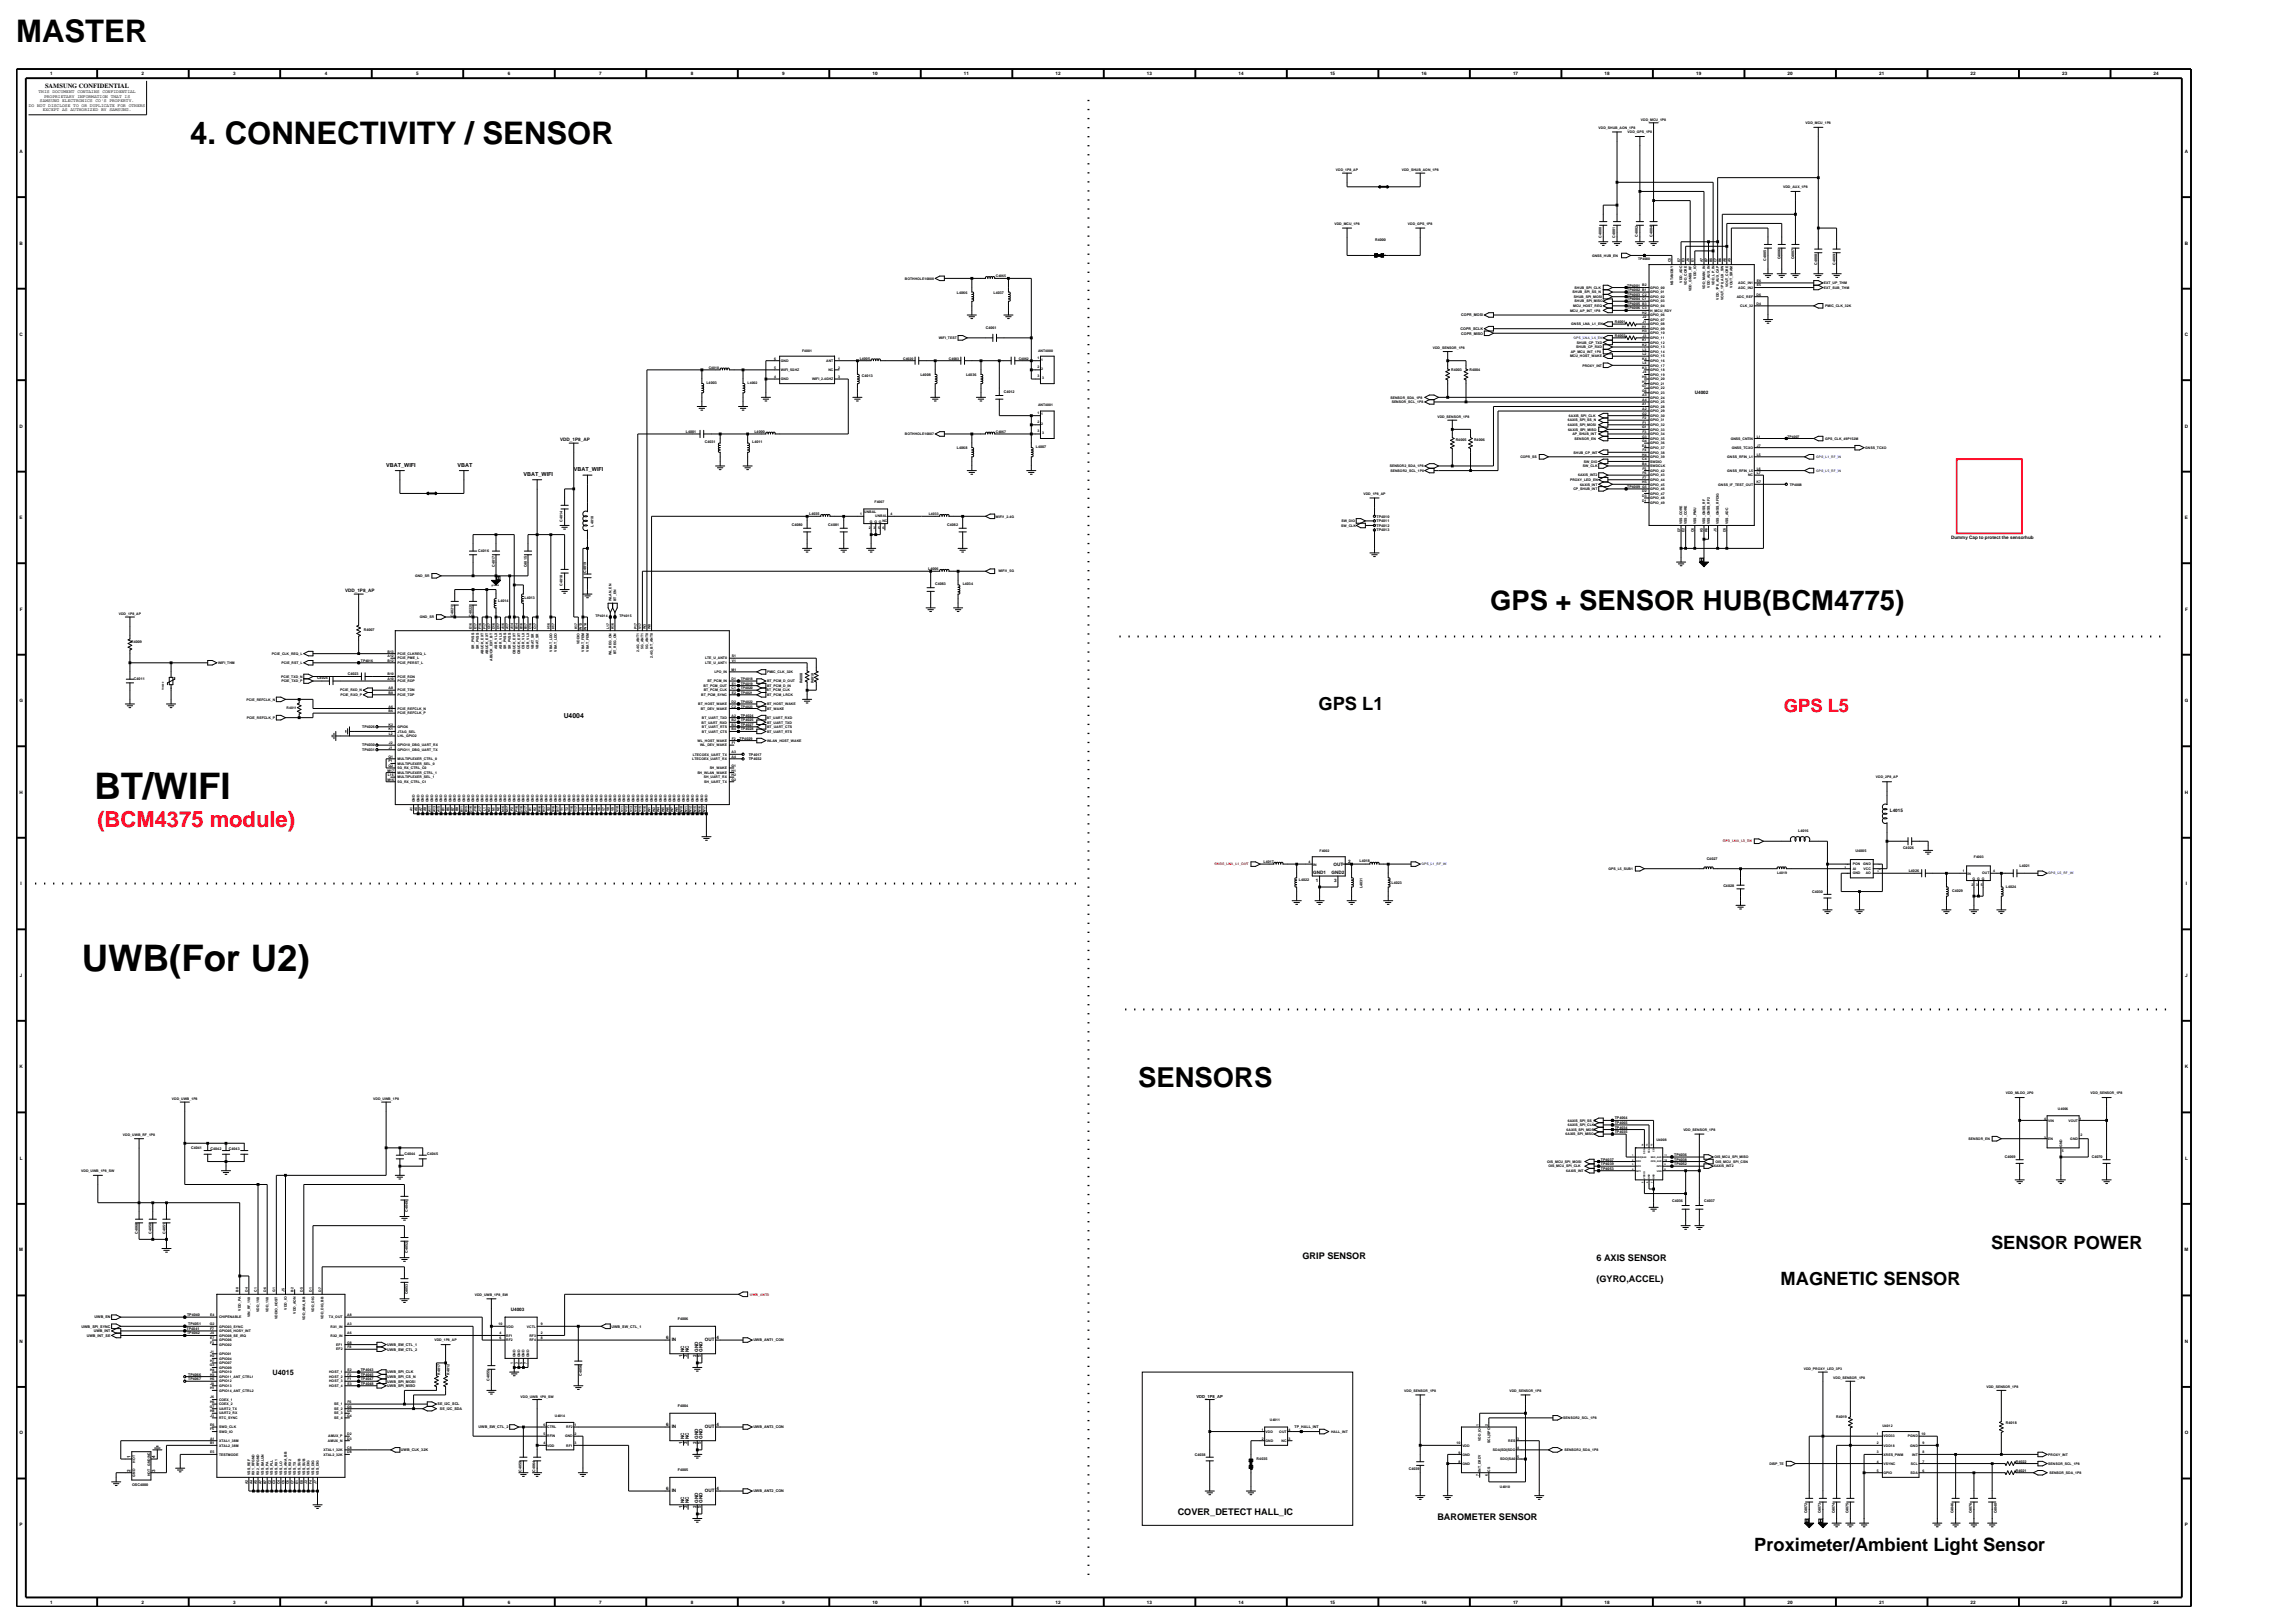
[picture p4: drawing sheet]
<svg xmlns="http://www.w3.org/2000/svg" width="420mm" height="297mm" viewBox="0 0 420 297" stroke-linecap="round" stroke-linejoin="round" font-family="sans-serif">
<defs><g id="words">
<g font-size="6.7">
<text x="17.3" y="146.2">BT/WIFI</text>
<text x="15" y="177.6">UWB(For U2)</text>
</g>
<g font-size="5.7">
<text x="2.9" y="7.8">MASTER</text>
<text x="34.8" y="26.4">4. CONNECTIVITY / SENSOR</text>
</g>
<g font-size="5">
<text x="272.7" y="111.7">GPS + SENSOR HUB(BCM4775)</text>
<text x="208.3" y="198.9">SENSORS</text>
</g>
<text font-size="4" fill="#f00" x="17.8" y="151.4">(BCM4375 module)</text>
<g font-size="3.4">
<text x="241.3" y="129.9">GPS L1</text>
<text x="364.4" y="228.5">SENSOR POWER</text>
<text x="325.9" y="235.2">MAGNETIC SENSOR</text>
<text x="321" y="283.7">Proximeter/Ambient Light Sensor</text>
</g>
<text font-size="3.4" fill="#f00" x="326.5" y="130.3">GPS L5</text>
<g font-size="1.7">
<text x="238.4" y="230.3">GRIP SENSOR</text>
<text x="292.2" y="230.8">6 AXIS SENSOR</text>
<text x="292.2" y="234.5">(GYRO,ACCEL)</text>
<text x="215.5" y="277.2">COVER_DETECT HALL_IC</text>
<text x="263" y="278.1">BAROMETER SENSOR</text>
</g>
<g font-size="1.3">
<text x="103.2" y="131.3">U4004</text>
<text x="49.8" y="251.6">U4015</text>
</g>
<text font-size="1.2" x="8.2" y="16">SAMSUNG CONFIDENTIAL</text>
<g font-size="1">
<text x="70.7" y="85.4">VBAT_WIFI</text>
<text x="83.7" y="85.4">VBAT</text>
<text x="95.8" y="87.1">VBAT_WIFI</text>
<text x="105" y="86.3">VBAT_WIFI</text>
</g>
<g font-size=".8">
<text x="7.1" y="17">THIS DOCUMENT CONTAINS CONFIDENTIAL</text>
<text x="8.1" y="17.9">PROPRIETARY INFORMATION THAT IS</text>
<text x="9.2" y="13.8">1</text>
<text x="25.9" y="13.8">2</text>
<text x="42.7" y="13.8">3</text>
<text x="59.4" y="13.8">4</text>
<text x="76.2" y="13.8">5</text>
<text x="92.9" y="13.8">6</text>
<text x="109.7" y="13.8">7</text>
<text x="126.4" y="13.8">8</text>
<text x="143.2" y="13.8">9</text>
<text x="159.7" y="13.8">10</text>
<text x="176.4" y="13.8">11</text>
<text x="193.2" y="13.8">12</text>
<text x="209.9" y="13.8">13</text>
<text x="226.7" y="13.8">14</text>
<text x="243.4" y="13.8">15</text>
<text x="260.2" y="13.8">16</text>
<text x="276.9" y="13.8">17</text>
<text x="293.7" y="13.8">18</text>
<text x="310.4" y="13.8">19</text>
<text x="327.1" y="13.8">20</text>
<text x="343.9" y="13.8">21</text>
<text x="360.6" y="13.8">22</text>
<text x="377.4" y="13.8">23</text>
<text x="394.1" y="13.8">24</text>
<text x="5.3" y="19.6">DO NOT DISCLOSE TO OR DUPLICATE FOR OTHERS</text>
<text x="7.3" y="18.7">SAMSUNG ELECTRONICS CO'S PROPERTY.</text>
<text x="7.8" y="20.4">EXCEPT AS AUTHORIZED BY SAMSUNG.</text>
<text x="3.6" y="28">A</text>
<text x="399.8" y="28">A</text>
<text x="3.6" y="44.8">B</text>
<text x="399.8" y="44.8">B</text>
<text x="3.6" y="61.5">C</text>
<text x="399.8" y="61.5">C</text>
<text x="310.2" y="72.2">U4002</text>
<text x="3.6" y="78.3">D</text>
<text x="102.5" y="80.8">VDD_1P8_AP</text>
<text x="399.8" y="78.3">D</text>
<text x="3.6" y="95">E</text>
<text x="399.9" y="95">E</text>
<text x="357" y="98.7">Dummy Cap to protect the sensorhub</text>
<text x="3.6" y="111.7">F</text>
<text x="63.2" y="108.4">VDD_1P8_AP</text>
<text x="399.9" y="111.7">F</text>
<text x="3.6" y="128.5">G</text>
<text x="399.8" y="128.5">G</text>
<text x="3.6" y="145.2">H</text>
<text x="345.9" y="148.6">L4015</text>
<text x="399.8" y="145.2">H</text>
<text x="3.8" y="162">I</text>
<text x="240.3" y="160">GND1</text>
<text x="240.8" y="161.3">1</text>
<text x="243.7" y="160">GND2</text>
<text x="244.1" y="158.4">OUT</text>
<text x="244.2" y="161.3">3</text>
<text x="246.7" y="158">2</text>
<text x="400" y="162">I</text>
<text x="3.6" y="178.7">J</text>
<text x="399.9" y="178.7">J</text>
<text x="3.6" y="195.5">K</text>
<text x="399.8" y="195.5">K</text>
<text x="3.6" y="212.2">L</text>
<text x="399.9" y="212.2">L</text>
<text x="3.5" y="229">M</text>
<text x="399.8" y="229">M</text>
<text x="93.5" y="239.9">U4003</text>
<text x="3.6" y="245.7">N</text>
<text x="121.9" y="245">6</text>
<text x="122.9" y="245.3">IN</text>
<text x="129" y="245.3">OUT</text>
<text x="131.2" y="245">4</text>
<text x="399.8" y="245.7">N</text>
<text x="124.9" y="248.4" transform="rotate(-90 124.9 248.4)">1</text>
<text x="125.2" y="247.4" transform="rotate(-90 125.2 247.4)">NC</text>
<text x="125.8" y="248.4" transform="rotate(-90 125.8 248.4)">3</text>
<text x="126.1" y="247.4" transform="rotate(-90 126.1 247.4)">NC</text>
<text x="127.4" y="248.4" transform="rotate(-90 127.4 248.4)">2</text>
<text x="127.7" y="247.4" transform="rotate(-90 127.7 247.4)">GND</text>
<text x="128.3" y="248.4" transform="rotate(-90 128.3 248.4)">5</text>
<text x="128.6" y="247.4" transform="rotate(-90 128.6 247.4)">GND</text>
<text x="219" y="255.7">VDD_1P8_AP</text>
<text x="3.6" y="262.5">O</text>
<text x="121.9" y="260.9">6</text>
<text x="122.9" y="261.3">IN</text>
<text x="125.2" y="263.3" transform="rotate(-90 125.2 263.3)">NC</text>
<text x="126.1" y="263.3" transform="rotate(-90 126.1 263.3)">NC</text>
<text x="127.7" y="263.3" transform="rotate(-90 127.7 263.3)">GND</text>
<text x="128.6" y="263.3" transform="rotate(-90 128.6 263.3)">GND</text>
<text x="129" y="261.3">OUT</text>
<text x="131.2" y="260.9">4</text>
<text x="399.8" y="262.5">O</text>
<text x="23.9" y="269.3" transform="rotate(-90 23.9 269.3)">2</text>
<text x="23.9" y="266.8" transform="rotate(-90 23.9 266.8)">1</text>
<text x="28.4" y="269.3" transform="rotate(-90 28.4 269.3)">3</text>
<text x="28.4" y="266.8" transform="rotate(-90 28.4 266.8)">4</text>
<text x="124.9" y="264.3" transform="rotate(-90 124.9 264.3)">1</text>
<text x="125.8" y="264.3" transform="rotate(-90 125.8 264.3)">3</text>
<text x="127.4" y="264.3" transform="rotate(-90 127.4 264.3)">2</text>
<text x="128.3" y="264.3" transform="rotate(-90 128.3 264.3)">5</text>
<text x="121.9" y="272.7">6</text>
<text x="122.9" y="273">IN</text>
<text x="124.9" y="276" transform="rotate(-90 124.9 276)">1</text>
<text x="125.2" y="275" transform="rotate(-90 125.2 275)">NC</text>
<text x="125.8" y="276" transform="rotate(-90 125.8 276)">3</text>
<text x="126.1" y="275" transform="rotate(-90 126.1 275)">NC</text>
<text x="127.4" y="276" transform="rotate(-90 127.4 276)">2</text>
<text x="127.7" y="275" transform="rotate(-90 127.7 275)">GND</text>
<text x="128.3" y="276" transform="rotate(-90 128.3 276)">5</text>
<text x="128.6" y="275" transform="rotate(-90 128.6 275)">GND</text>
<text x="129" y="273">OUT</text>
<text x="131.2" y="272.7">4</text>
<text x="3.6" y="279.2">P</text>
<text x="399.9" y="279.2">P</text>
<text x="9.2" y="293.5">1</text>
<text x="25.9" y="293.5">2</text>
<text x="42.7" y="293.5">3</text>
<text x="59.4" y="293.5">4</text>
<text x="76.2" y="293.5">5</text>
<text x="92.9" y="293.5">6</text>
<text x="109.7" y="293.5">7</text>
<text x="126.4" y="293.5">8</text>
<text x="143.2" y="293.5">9</text>
<text x="159.7" y="293.5">10</text>
<text x="176.4" y="293.5">11</text>
<text x="193.2" y="293.5">12</text>
<text x="209.9" y="293.5">13</text>
<text x="226.7" y="293.5">14</text>
<text x="243.4" y="293.5">15</text>
<text x="260.2" y="293.5">16</text>
<text x="276.9" y="293.5">17</text>
<text x="293.7" y="293.5">18</text>
<text x="310.4" y="293.5">19</text>
<text x="327.1" y="293.5">20</text>
<text x="343.9" y="293.5">21</text>
<text x="360.6" y="293.5">22</text>
<text x="377.4" y="293.5">23</text>
<text x="394.1" y="293.5">24</text>
</g>
<g font-size=".7">
<text x="251.7" y="44.1">R4000</text>
<text x="293.1" y="43.5" transform="rotate(-90 293.1 43.5)">C4000</text>
<text x="295.6" y="43.5" transform="rotate(-90 295.6 43.5)">C4001</text>
<text x="299.8" y="43.3" transform="rotate(-90 299.8 43.3)">C4002</text>
<text x="302.4" y="43.3" transform="rotate(-90 302.4 43.3)">C4004</text>
<text x="323.2" y="47.7" transform="rotate(-90 323.2 47.7)">C4005</text>
<text x="325.9" y="47.5" transform="rotate(-90 325.9 47.5)">C4006</text>
<text x="328.4" y="47.5" transform="rotate(-90 328.4 47.5)">C4007</text>
<text x="175.1" y="53.7">L4066</text>
<text x="181.8" y="53.7">L4037</text>
<text x="297.8" y="53.3">TP4002 B1</text>
<text x="297.8" y="52.4">TP4001 B2</text>
<text x="332.6" y="48.4" transform="rotate(-90 332.6 48.4)">C4008</text>
<text x="335.9" y="48.4" transform="rotate(-90 335.9 48.4)">C4009</text>
<text x="267.4" y="57.9">COPR_MOSI</text>
<text x="295.5" y="59.1">R4001</text>
<text x="297.8" y="55.8">TP4005 B3</text>
<text x="297.8" y="56.6">TP4006 C3</text>
<text x="297.8" y="54.1">TP4003 C2</text>
<text x="297.8" y="54.9">TP4004 C1</text>
<text x="157.3" y="65.8">L4005</text>
<text x="180.4" y="60.1">C4061</text>
<text x="267.3" y="60.4">COPR_SCLK</text>
<text x="267.4" y="61.2">COPR_MISO</text>
<text x="295.5" y="61.6">R4002</text>
<text x="129.3" y="70.3">L4003</text>
<text x="157.7" y="68.9">C4013</text>
<text x="168.4" y="68.8">L4008</text>
<text x="176.8" y="68.8">L4036</text>
<text x="183.7" y="71.9">C4012</text>
<text x="265.6" y="67.9">R4003</text>
<text x="268.9" y="67.9">R4004</text>
<text x="125.5" y="79.2">L4001</text>
<text x="129" y="81.1">C4031</text>
<text x="137.7" y="81.1">L4011</text>
<text x="138.1" y="79.2">L4000</text>
<text x="175.1" y="82.2">L4068</text>
<text x="189.6" y="82">L4007</text>
<text x="266.4" y="80.7">R4005</text>
<text x="269.8" y="80.7">R4006</text>
<text x="297.8" y="89.3">TP4009 G5</text>
<text x="103" y="95.5" transform="rotate(-90 103 95.5)">C4014</text>
<text x="148.1" y="94.3">L4035</text>
<text x="251.9" y="94.7">TP4010</text>
<text x="251.9" y="95.6">TP4011</text>
<text x="87.5" y="101">C4016</text>
<text x="108.6" y="96.4" transform="rotate(-90 108.6 96.4)">L4010</text>
<text x="144.9" y="96.2">C4080</text>
<text x="151.6" y="96.2">C4081</text>
<text x="173.4" y="96.2">C4082</text>
<text x="251.9" y="97.2">TP4013</text>
<text x="251.9" y="96.4">TP4012</text>
<text x="90.6" y="103.7" transform="rotate(-90 90.6 103.7)">C4017</text>
<text x="96.4" y="103.8" transform="rotate(-90 96.4 103.8)">C4015</text>
<text x="103" y="107.2" transform="rotate(-90 103 107.2)">C4018</text>
<text x="107.3" y="104.8" transform="rotate(-90 107.3 104.8)">C4019</text>
<text x="169.9" y="104.3">L4006</text>
<text x="171.2" y="107.1">C4083</text>
<text x="176.2" y="107.1">L4034</text>
<text x="83" y="112.9" transform="rotate(-90 83 112.9)">C4021</text>
<text x="86.4" y="112.9" transform="rotate(-90 86.4 112.9)">C4022</text>
<text x="91.2" y="110.2">L4014</text>
<text x="96" y="109.6">L4013</text>
<text x="24" y="117.6">R4009</text>
<text x="66.6" y="115.4">R4007</text>
<text x="24.5" y="124.4">C4011</text>
<text x="58" y="124.3">C4024</text>
<text x="63.7" y="123.4">C4023</text>
<text x="146.9" y="125" transform="rotate(-90 146.9 125)">R4008</text>
<text x="149" y="125" transform="rotate(-90 149 125)">R4010</text>
<text x="135.6" y="131.1">TP4024</text>
<text x="135.6" y="132">TP4025</text>
<text x="66.3" y="133.2">TP4026</text>
<text x="66.3" y="136.6">TP4030</text>
<text x="66.3" y="137.4">TP4031</text>
<text x="135.4" y="135.3">TP4029</text>
<text x="135.6" y="132.8">TP4027</text>
<text x="135.6" y="133.7">TP4028</text>
<text x="137" y="138.3">TP4017</text>
<text x="137" y="139.1">TP4032</text>
<text x="329.1" y="152.2">L4016</text>
<text x="339.6" y="155.9">U4005</text>
<text x="348.3" y="155.4">C4026</text>
<text x="231.2" y="157.9">L4017</text>
<text x="237.7" y="161.3">L4022</text>
<text x="248.8" y="157.8">L4018</text>
<text x="254.7" y="161.7">L4023</text>
<text x="312.3" y="157.3">C4027</text>
<text x="349.3" y="159.6">L4026</text>
<text x="369.6" y="158.6">L4021</text>
<text x="249.3" y="162.5" transform="rotate(-90 249.3 162.5)">L4031</text>
<text x="315.4" y="162.3">C4028</text>
<text x="331.6" y="163.4">C4030</text>
<text x="357.3" y="163.1">C4029</text>
<text x="367.1" y="162.5">L4024</text>
<text x="295.5" y="207.4">TP4035</text>
<text x="295.5" y="205.7">TP4065</text>
<text x="295.5" y="206.5">TP4034</text>
<text x="295.5" y="204.8">TP4064</text>
<text x="35" y="210.3">C4041</text>
<text x="38.5" y="210.4">C4042</text>
<text x="41.9" y="210.4">C4043</text>
<text x="74" y="211.3">C4044</text>
<text x="78.2" y="211.3">C4045</text>
<text x="293" y="214">TP4053</text>
<text x="293" y="212.4">TP4037</text>
<text x="293" y="213.2">TP4039</text>
<text x="306.4" y="212.4">TP4038</text>
<text x="306.4" y="211.5">TP4036</text>
<text x="306.4" y="213.2">TP4052</text>
<text x="366.9" y="211.9">C4069</text>
<text x="382.8" y="211.9">C4070</text>
<text x="74.6" y="221.8" transform="rotate(-90 74.6 221.8)">C4049</text>
<text x="306" y="219.9">C4036</text>
<text x="311.9" y="219.9">C4037</text>
<text x="25.2" y="225.8" transform="rotate(-90 25.2 225.8)">C4068</text>
<text x="27.7" y="225.8" transform="rotate(-90 27.7 225.8)">C4050</text>
<text x="30.3" y="225.8" transform="rotate(-90 30.3 225.8)">C4051</text>
<text x="74.6" y="229.3" transform="rotate(-90 74.6 229.3)">C4052</text>
<text x="74.6" y="236.8" transform="rotate(-90 74.6 236.8)">C4053</text>
<text x="14.9" y="242.9">UWB_SPI_SYNC</text>
<text x="15.9" y="244.6">UWB_INT_SE</text>
<text x="17.2" y="243.8">UWB_INT</text>
<text x="17.3" y="241.3">UWB_EN</text>
<text x="34.1" y="243.4">TP4041</text>
<text x="34.2" y="240.9">TP4040</text>
<text x="34.2" y="244.2">TP4042</text>
<text x="34.4" y="242.5">TP4051</text>
<text x="111.9" y="242.9">UWB_SW_CTL_1</text>
<text x="124.1" y="241.5">F4006</text>
<text x="137.9" y="245.5">UWB_ANT1_CON</text>
<text x="34.4" y="251.7">TP4066</text>
<text x="66" y="251.7">TP4045</text>
<text x="66" y="250.9">TP4043</text>
<text x="70.9" y="251.3">UWB_SPI_CLK</text>
<text x="70.9" y="246.3">UWB_SW_CTL_1</text>
<text x="70.9" y="247.1">UWB_SW_CTL_2</text>
<text x="80.6" y="251.6" transform="rotate(-90 80.6 251.6)">R4017</text>
<text x="82.2" y="251.6" transform="rotate(-90 82.2 251.6)">R4012</text>
<text x="106.5" y="251.7" transform="rotate(-90 106.5 251.7)">C4056</text>
<text x="34.4" y="252.6">TP4067</text>
<text x="66" y="252.6">TP4047</text>
<text x="66" y="253.4">TP4048</text>
<text x="70.9" y="253.8">UWB_SPI_MISO</text>
<text x="70.9" y="253">UWB_SPI_MOSI</text>
<text x="70.9" y="252.1">UWB_SPI_CS_N</text>
<text x="80.1" y="257.2">SE_I2C_SCL</text>
<text x="89.6" y="252.6" transform="rotate(-90 89.6 252.6)">C4055</text>
<text x="124.1" y="257.4">F4004</text>
<text x="80.5" y="258">SE_I2C_SDA</text>
<text x="87.6" y="261.4">UWB_SW_CTL_2</text>
<text x="137.9" y="261.4">UWB_ANT3_CON</text>
<text x="236.9" y="261.4">TP_HALL_INT</text>
<text x="336" y="259.5">R4019</text>
<text x="367.1" y="260.5">R4018</text>
<text x="73.4" y="265.5">UWB_CLK_32K</text>
<text x="95.4" y="269.4" transform="rotate(-90 95.4 269.4)">C4059</text>
<text x="97.9" y="269.4" transform="rotate(-90 97.9 269.4)">C4064</text>
<text x="124.1" y="269.1">F4005</text>
<text x="218.7" y="266.3">C4038</text>
<text x="230" y="267.1">R4035</text>
<text x="257.8" y="268.9">C4039</text>
<text x="368.9" y="269.3">R4021</text>
<text x="368.9" y="267.6">R4022</text>
<text x="24.2" y="271.8">OSC4000</text>
<text x="137.9" y="273.1">UWB_ANT2_CON</text>
<text x="330.7" y="276.9" transform="rotate(-90 330.7 276.9)">C4072</text>
<text x="333.2" y="276.9" transform="rotate(-90 333.2 276.9)">C4073</text>
<text x="335.8" y="276.9" transform="rotate(-90 335.8 276.9)">C4074</text>
<text x="338.3" y="276.9" transform="rotate(-90 338.3 276.9)">C4075</text>
<text x="357.5" y="276.9" transform="rotate(-90 357.5 276.9)">C4046</text>
<text x="360.9" y="276.9" transform="rotate(-90 360.9 276.9)">C4076</text>
<text x="365.4" y="276.9" transform="rotate(-90 365.4 276.9)">C4040</text>
</g>
<g font-size=".6">
<text x="292.6" y="23.5">VDD_SHUB_AON_1P8</text>
<text x="300.3" y="22.1">VDD_MCU_1P8</text>
<text x="330.4" y="22.7">VDD_MCU_1P8</text>
<text x="297.8" y="24.4">VDD_GPS_1P8</text>
<text x="244.5" y="31.3">VDD_1P8_AP</text>
<text x="256.5" y="31.3">VDD_SHUB_AON_1P8</text>
<text x="326.3" y="34.4">VDD_AUX_1P8</text>
<text x="244.2" y="41.1">VDD_MCU_1P8</text>
<text x="257.7" y="41.1">VDD_GPS_1P8</text>
<text x="291.4" y="47">GNSS_HUB_EN</text>
<text x="299.8" y="47.6">TP4000</text>
<text x="305.8" y="48" transform="rotate(-90 305.8 48)">C5</text>
<text x="307.5" y="48" transform="rotate(-90 307.5 48)">E7</text>
<text x="308.3" y="48" transform="rotate(-90 308.3 48)">E3</text>
<text x="309.1" y="47.9" transform="rotate(-90 309.1 47.9)">J6</text>
<text x="310" y="48" transform="rotate(-90 310 48)">E1</text>
<text x="311.6" y="48" transform="rotate(-90 311.6 48)">A7</text>
<text x="312.5" y="48" transform="rotate(-90 312.5 48)">B7</text>
<text x="313.3" y="48" transform="rotate(-90 313.3 48)">B5</text>
<text x="314.1" y="48" transform="rotate(-90 314.1 48)">C7</text>
<text x="315" y="48" transform="rotate(-90 315 48)">B6</text>
<text x="315.8" y="48" transform="rotate(-90 315.8 48)">A6</text>
<text x="316.7" y="48" transform="rotate(-90 316.7 48)">A5</text>
<text x="165.6" y="51.2">BOTHHOLE10008</text>
<text x="182.2" y="50.7">C4065</text>
<text x="287.8" y="53.7">SHUB_SPI_SS_N</text>
<text x="288.1" y="52.8">SHUB_SPI_CLK</text>
<text x="302" y="53.7">GPIO_01</text>
<text x="302" y="52.8">GPIO_00</text>
<text x="306.2" y="52.2" transform="rotate(-90 306.2 52.2)">NSTANDBY</text>
<text x="307.9" y="51.7" transform="rotate(-90 307.9 51.7)">VDD_ADC</text>
<text x="308.7" y="52.2" transform="rotate(-90 308.7 52.2)">VDD_CORE</text>
<text x="309.5" y="53.3" transform="rotate(-90 309.5 53.3)">VDD_GNSS_RF</text>
<text x="310.4" y="51" transform="rotate(-90 310.4 51)">VDD_IO</text>
<text x="312.1" y="52.9" transform="rotate(-90 312.1 52.9)">VDD_MAIN_IN</text>
<text x="312.9" y="52.7" transform="rotate(-90 312.9 52.7)">VDD_AUX_IN</text>
<text x="313.7" y="52.1" transform="rotate(-90 313.7 52.1)">VDD_LP_IN</text>
<text x="316.2" y="52.6" transform="rotate(-90 316.2 52.6)">VOUT_CORE</text>
<text x="317.1" y="52.6" transform="rotate(-90 317.1 52.6)">VOUT_SRAM</text>
<text x="318.1" y="52.8">ADC_IN2</text>
<text x="318.1" y="52">ADC_IN1</text>
<text x="321.5" y="52.4">E5</text>
<text x="321.5" y="51.6">E6</text>
<text x="333.8" y="52.8">EXT_SUB_THM</text>
<text x="333.8" y="52">EXT_UP_THM</text>
<text x="287.3" y="57">MCU_AP_INT_1P8</text>
<text x="287.5" y="59.5">GNSS_LNA_L1_EN</text>
<text x="287.9" y="56.2">MCU_HOST_REQ</text>
<text x="288" y="54.5">SHUB_SPI_MOSI</text>
<text x="288.2" y="55.3">SHUB_SPI_MISO</text>
<text x="300.5" y="60">H1</text>
<text x="300.5" y="57.4">H2</text>
<text x="300.6" y="59.1">J1</text>
<text x="300.6" y="58.3">J2</text>
<text x="302" y="59.5">GPIO_08</text>
<text x="302" y="58.7">GPIO_07</text>
<text x="302" y="57.9">GPIO_06</text>
<text x="302" y="54.5">GPIO_02</text>
<text x="302" y="57">H_MCU_RDY</text>
<text x="302" y="56.2">GPIO_04</text>
<text x="302" y="55.3">GPIO_03</text>
<text x="314.6" y="54.8" transform="rotate(-90 314.6 54.8)">VDD_1P8_AUX_CAP</text>
<text x="315.4" y="54.9" transform="rotate(-90 315.4 54.9)">VOUT_1P8_AUX_SW</text>
<text x="317.8" y="54.5">ADC_REF</text>
<text x="318.5" y="56.2">CLK_32</text>
<text x="321.5" y="55.8">D4</text>
<text x="321.5" y="54.1">D6</text>
<text x="334" y="56.2">PMIC_CLK_32K</text>
<text x="141.7" y="65.8">6</text>
<text x="146.8" y="64.3">F4001</text>
<text x="153.4" y="65.8">1</text>
<text x="165.3" y="65.8">C4020</text>
<text x="171.8" y="62.1">WIFI_TEST</text>
<text x="173.7" y="65.8">C4003</text>
<text x="186.4" y="65.8">C4062</text>
<text x="189.9" y="65.6">1</text>
<text x="190" y="64.3">ANT4000</text>
<text x="190.6" y="66">1</text>
<text x="262.2" y="63.9">VDD_SENSOR_1P8</text>
<text x="287.3" y="65.4">MCU_HOST_WAKE</text>
<text x="287.4" y="64.6">AP_MCU_INT_1P8</text>
<text x="288.5" y="63.7">SHUB_CP_RXD</text>
<text x="288.6" y="62.9">SHUB_CP_TXD</text>
<text x="300.5" y="62.5">K1</text>
<text x="300.5" y="63.3">K2</text>
<text x="300.5" y="65.8">K4</text>
<text x="300.5" y="60.8">H3</text>
<text x="300.6" y="65">L2</text>
<text x="300.6" y="64.2">L3</text>
<text x="300.6" y="61.6">J3</text>
<text x="302" y="64.6">GPIO_14</text>
<text x="302" y="62.9">GPIO_12</text>
<text x="302" y="63.7">GPIO_13</text>
<text x="302" y="65.4">GPIO_15</text>
<text x="302" y="62.1">GPIO_11</text>
<text x="302" y="60.4">GPIO_09</text>
<text x="302" y="61.2">GPIO_10</text>
<text x="129.7" y="67.5">C4010</text>
<text x="136.8" y="70.2">L4002</text>
<text x="141.7" y="69.2">4</text>
<text x="141.7" y="67.5">5</text>
<text x="142.9" y="69.6">GND</text>
<text x="142.9" y="67.9">WIFI_5GHZ</text>
<text x="142.9" y="66.2">GND</text>
<text x="148.6" y="69.6">WIFI_2.4GHZ</text>
<text x="151.2" y="66.2">ANT</text>
<text x="151.6" y="67.9">NC</text>
<text x="153.4" y="67.5">2</text>
<text x="153.4" y="69.2">3</text>
<text x="189.9" y="67.3">2</text>
<text x="189.9" y="69">3</text>
<text x="190.6" y="67.6">2</text>
<text x="190.7" y="69.3">3</text>
<text x="289.6" y="67.1">PROXY_INT</text>
<text x="300.5" y="71.7">G6</text>
<text x="300.5" y="70.8">G7</text>
<text x="300.5" y="67.5">K3</text>
<text x="300.5" y="70">H7</text>
<text x="300.5" y="69.2">H6</text>
<text x="300.6" y="66.7">L4</text>
<text x="300.6" y="68.3">J4</text>
<text x="302" y="67.1">GPIO_17</text>
<text x="302" y="67.9">GPIO_18</text>
<text x="302" y="66.2">GPIO_16</text>
<text x="302" y="70.4">GPIO_21</text>
<text x="302" y="68.8">GPIO_19</text>
<text x="302" y="71.3">GPIO_22</text>
<text x="302" y="69.6">GPIO_20</text>
<text x="189.9" y="75.7">1</text>
<text x="189.9" y="77.3">2</text>
<text x="190" y="74.4">ANT4001</text>
<text x="190.6" y="76">1</text>
<text x="190.6" y="77.7">2</text>
<text x="254.5" y="72.9">SENSOR_SDA_1P8</text>
<text x="254.7" y="73.8">SENSOR_SCL_1P8</text>
<text x="263" y="76.5">VDD_SENSOR_1P8</text>
<text x="286.9" y="78">6AXIS_SPI_MOSI</text>
<text x="286.9" y="77.1">6AXIS_SPI_SS_N</text>
<text x="287.1" y="76.3">6AXIS_SPI_CLK</text>
<text x="300.5" y="75.9">G2</text>
<text x="300.5" y="74.2">A1</text>
<text x="300.5" y="75">A2</text>
<text x="300.5" y="72.5">A3</text>
<text x="300.5" y="73.4">A4</text>
<text x="300.6" y="77.5">F1</text>
<text x="300.6" y="76.7">F2</text>
<text x="302" y="72.1">GPIO_23</text>
<text x="302" y="76.3">GPIO_30</text>
<text x="302" y="78">GPIO_32</text>
<text x="302" y="77.1">GPIO_31</text>
<text x="302" y="74.6">GPIO_28</text>
<text x="302" y="75.4">GPIO_29</text>
<text x="302" y="72.9">GPIO_24</text>
<text x="302" y="73.8">GPIO_25</text>
<text x="165.6" y="79.6">BOTHHOLE10007</text>
<text x="182.2" y="79.2">C4067</text>
<text x="189.9" y="79">3</text>
<text x="190.7" y="79.4">3</text>
<text x="278.2" y="83.8">COPR_SS</text>
<text x="287" y="78.8">6AXIS_SPI_MISO</text>
<text x="287.8" y="79.6">AP_SHUB_INT</text>
<text x="288" y="83">SHUB_CP_INT</text>
<text x="288.2" y="80.5">SENSOR_EN</text>
<text x="300.5" y="78.4">G1</text>
<text x="300.5" y="80.1">G3</text>
<text x="300.5" y="80.9">G4</text>
<text x="300.5" y="83.4">H4</text>
<text x="300.5" y="81.7">E4</text>
<text x="300.6" y="79.2">F3</text>
<text x="300.6" y="82.6">F4</text>
<text x="302" y="83.8">GPIO_39</text>
<text x="302" y="78.8">GPIO_33</text>
<text x="302" y="80.5">GPIO_35</text>
<text x="302" y="81.3">GPIO_36</text>
<text x="302" y="82.1">GPIO_37</text>
<text x="302" y="79.6">GPIO_34</text>
<text x="302" y="83">GPIO_38</text>
<text x="316.1" y="83.8">GNSS_RFIN_L1</text>
<text x="316.7" y="80.5">GNSS_CNTIN</text>
<text x="316.9" y="82.1">GNSS_TCXO</text>
<text x="321.5" y="83.4">L5</text>
<text x="321.5" y="80.1">L1</text>
<text x="321.5" y="81.7">J7</text>
<text x="327.1" y="80.1">TP4007</text>
<text x="334" y="80.5">GPS_CLK_49P152M</text>
<text x="341.3" y="82.1">GNSS_TCXO</text>
<text x="254.3" y="85.5">SENSOR2_SDA_1P8</text>
<text x="254.5" y="86.3">SENSOR2_SCL_1P8</text>
<text x="287.3" y="88">PROXY_LED_EN</text>
<text x="288" y="89.7">CP_SHUB_INT</text>
<text x="288.8" y="87.2">6AXIS_INT2</text>
<text x="289.2" y="88.8">6AXIS_INT</text>
<text x="289.7" y="85.5">SW_CLK</text>
<text x="289.8" y="84.7">SW_DIO</text>
<text x="300.5" y="88.4">H5</text>
<text x="300.5" y="84.2">C4</text>
<text x="300.5" y="85.1">B4</text>
<text x="300.6" y="85.9">F5</text>
<text x="300.6" y="86.7">F6</text>
<text x="300.6" y="87.6">F7</text>
<text x="302" y="88.8">GPIO_45</text>
<text x="302" y="86.3">GPIO_42</text>
<text x="302" y="87.2">GPIO_43</text>
<text x="302" y="88">GPIO_44</text>
<text x="302" y="89.7">GPIO_46</text>
<text x="302" y="84.7">SWDIO</text>
<text x="302" y="85.5">SWDCLK</text>
<text x="314.4" y="88.8">GNSS_IF_TEST_OUT</text>
<text x="316.1" y="86.3">GNSS_RFIN_L5</text>
<text x="319.9" y="87.2">NC</text>
<text x="321.5" y="88.4">K7</text>
<text x="321.5" y="85.9">L6</text>
<text x="321.5" y="86.7">L7</text>
<text x="327.5" y="88.8">TP4008</text>
<text x="157.4" y="94.3">1</text>
<text x="158.2" y="93.8">UNBAL</text>
<text x="159.2" y="95.7">G G G NC</text>
<text x="160.1" y="92">F4007</text>
<text x="160.2" y="94.7">UNBAL</text>
<text x="162.9" y="94.3">4</text>
<text x="170" y="94.3">L4033</text>
<text x="182.2" y="94.7">WIFI1_2.4G</text>
<text x="245.5" y="95.5">SW_DIO</text>
<text x="249.5" y="90.5">VDD_1P8_AP</text>
<text x="300.5" y="90.9">D3</text>
<text x="300.5" y="91.8">D1</text>
<text x="300.5" y="90.1">D2</text>
<text x="302" y="91.4">GPIO_48</text>
<text x="302" y="92.2">GPIO_49</text>
<text x="302" y="90.5">GPIO_47</text>
<text x="307.9" y="95.9" transform="rotate(-90 307.9 95.9)">VSS_CORE</text>
<text x="308.7" y="95.9" transform="rotate(-90 308.7 95.9)">VSS_CORE</text>
<text x="310.4" y="95.9" transform="rotate(-90 310.4 95.9)">VSS_PMU</text>
<text x="312.1" y="95.9" transform="rotate(-90 312.1 95.9)">VSS_GNSS_RF</text>
<text x="312.9" y="95.9" transform="rotate(-90 312.9 95.9)">VSS_GNSS_RF2</text>
<text x="314.6" y="95.9" transform="rotate(-90 314.6 95.9)">VSS_GNSS_RFDIG</text>
<text x="316.2" y="95.9" transform="rotate(-90 316.2 95.9)">VSS_ADC</text>
<text x="159" y="96.8">2</text>
<text x="159.8" y="96.8">3</text>
<text x="160.7" y="96.8">5</text>
<text x="161.5" y="96.8">6</text>
<text x="245.5" y="96.4">SW_CLK</text>
<text x="307.5" y="97.4" transform="rotate(-90 307.5 97.4)">D7</text>
<text x="308.3" y="97.4" transform="rotate(-90 308.3 97.4)">E2</text>
<text x="310" y="97.4" transform="rotate(-90 310 97.4)">C6</text>
<text x="311.6" y="97.4" transform="rotate(-90 311.6 97.4)">K5</text>
<text x="312.5" y="97.4" transform="rotate(-90 312.5 97.4)">K6</text>
<text x="314.1" y="97.3" transform="rotate(-90 314.1 97.3)">J5</text>
<text x="315.8" y="97.4" transform="rotate(-90 315.8 97.4)">D5</text>
<text x="76" y="105.6">GND_SR</text>
<text x="182.7" y="104.8">WIFI1_5G</text>
<text x="21.7" y="112.6">VDD_1P8_AP</text>
<text x="76.8" y="113.1">GND_SR</text>
<text x="109" y="112.9">TP4014</text>
<text x="111.9" y="110" transform="rotate(-90 111.9 110)">WLAN_EN</text>
<text x="112.8" y="110" transform="rotate(-90 112.8 110)">BT_EN</text>
<text x="113.4" y="112.9">TP4015</text>
<text x="49.8" y="119.8">PCIE_CLK_REQ_L</text>
<text x="70.9" y="119.4">B13</text>
<text x="72.8" y="119.8">PCIE_CLKREQ_L</text>
<text x="86.4" y="115.1" transform="rotate(-90 86.4 115.1)">E16</text>
<text x="86.8" y="118.8" transform="rotate(-90 86.8 118.8)">SR_PVSS</text>
<text x="87.2" y="115.1" transform="rotate(-90 87.2 115.1)">E17</text>
<text x="87.6" y="118.8" transform="rotate(-90 87.6 118.8)">SR_PVSS</text>
<text x="88.1" y="115.1" transform="rotate(-90 88.1 115.1)">F16</text>
<text x="88.5" y="119.7" transform="rotate(-90 88.5 119.7)">ABUCK_EXT</text>
<text x="88.9" y="115.1" transform="rotate(-90 88.9 115.1)">F17</text>
<text x="89.3" y="119.7" transform="rotate(-90 89.3 119.7)">ABUCK_EXT</text>
<text x="89.7" y="115.2" transform="rotate(-90 89.7 115.2)">G17</text>
<text x="90.6" y="115.2" transform="rotate(-90 90.6 115.2)">D16</text>
<text x="91" y="118.8" transform="rotate(-90 91 118.8)">ASR_VLX</text>
<text x="91.4" y="115.2" transform="rotate(-90 91.4 115.2)">D17</text>
<text x="91.8" y="118.8" transform="rotate(-90 91.8 118.8)">ASR_VLX</text>
<text x="92.3" y="115.2" transform="rotate(-90 92.3 115.2)">A16</text>
<text x="92.7" y="118.8" transform="rotate(-90 92.7 118.8)">SR_PVSS</text>
<text x="93.1" y="115.2" transform="rotate(-90 93.1 115.2)">A17</text>
<text x="93.5" y="118.8" transform="rotate(-90 93.5 118.8)">SR_PVSS</text>
<text x="93.9" y="115.2" transform="rotate(-90 93.9 115.2)">A14</text>
<text x="94.3" y="119.7" transform="rotate(-90 94.3 119.7)">CBUCK_EXT</text>
<text x="94.8" y="115.2" transform="rotate(-90 94.8 115.2)">B14</text>
<text x="95.2" y="119.7" transform="rotate(-90 95.2 119.7)">CBUCK_EXT</text>
<text x="95.6" y="115.2" transform="rotate(-90 95.6 115.2)">B16</text>
<text x="96" y="118.8" transform="rotate(-90 96 118.8)">CSR_VLX</text>
<text x="96.4" y="115.2" transform="rotate(-90 96.4 115.2)">B17</text>
<text x="96.9" y="118.8" transform="rotate(-90 96.9 118.8)">CSR_VLX</text>
<text x="97.3" y="115.2" transform="rotate(-90 97.3 115.2)">C16</text>
<text x="97.7" y="118.8" transform="rotate(-90 97.7 118.8)">VBAT_SR</text>
<text x="98.1" y="115.2" transform="rotate(-90 98.1 115.2)">C17</text>
<text x="98.5" y="118.8" transform="rotate(-90 98.5 118.8)">VBAT_SR</text>
<text x="100.6" y="115.2" transform="rotate(-90 100.6 115.2)">H16</text>
<text x="101" y="119.3" transform="rotate(-90 101 119.3)">VBAT_LDO</text>
<text x="101.5" y="115.2" transform="rotate(-90 101.5 115.2)">H17</text>
<text x="101.9" y="119.3" transform="rotate(-90 101.9 119.3)">VBAT_LDO</text>
<text x="105.6" y="115.2" transform="rotate(-90 105.6 115.2)">K17</text>
<text x="106.1" y="117.8" transform="rotate(-90 106.1 117.8)">VDDIO</text>
<text x="106.5" y="115.2" transform="rotate(-90 106.5 115.2)">W13</text>
<text x="106.9" y="119.3" transform="rotate(-90 106.9 119.3)">VBAT_FEM</text>
<text x="107.3" y="115.2" transform="rotate(-90 107.3 115.2)">W14</text>
<text x="107.7" y="119.3" transform="rotate(-90 107.7 119.3)">VBAT_FEM</text>
<text x="111.5" y="115.1" transform="rotate(-90 111.5 115.1)">L17</text>
<text x="111.9" y="119.9" transform="rotate(-90 111.9 119.9)">WL_REG_ON</text>
<text x="112.3" y="115.2" transform="rotate(-90 112.3 115.2)">K16</text>
<text x="112.8" y="119.7" transform="rotate(-90 112.8 119.7)">BT_REG_ON</text>
<text x="116.5" y="115.1" transform="rotate(-90 116.5 115.1)">P17</text>
<text x="116.9" y="119.2" transform="rotate(-90 116.9 119.2)">2.4G_ANT1</text>
<text x="117.4" y="115.1" transform="rotate(-90 117.4 115.1)">V17</text>
<text x="117.8" y="118.7" transform="rotate(-90 117.8 118.7)">5G_ANT1</text>
<text x="118.2" y="115.1" transform="rotate(-90 118.2 115.1)">W3</text>
<text x="118.6" y="118.7" transform="rotate(-90 118.6 118.7)">5G_ANT0</text>
<text x="119" y="115.1" transform="rotate(-90 119 115.1)">W8</text>
<text x="39.9" y="121.5">WIFI_THM</text>
<text x="51.5" y="124">PCIE_TXD_N</text>
<text x="51.5" y="124.8">PCIE_TXD_P</text>
<text x="51.5" y="121.5">PCIE_RST_L</text>
<text x="66.1" y="121.1">TP4016</text>
<text x="70.9" y="123.6">B10</text>
<text x="70.9" y="121.1">B12</text>
<text x="70.9" y="124.4">A10</text>
<text x="70.9" y="120.2">A12</text>
<text x="72.8" y="124">PCIE_RDN</text>
<text x="72.8" y="121.5">PCIE_PERST_L</text>
<text x="72.8" y="124.8">PCIE_RDP</text>
<text x="72.8" y="120.7">PCIE_PME_L</text>
<text x="90.2" y="120.9" transform="rotate(-90 90.2 120.9)">ABUCK_EXT_BT</text>
<text x="119.5" y="120.4" transform="rotate(-90 119.5 120.4)">2.4G_BT_ANT0</text>
<text x="128.7" y="125.7">BT_PCM_OUT</text>
<text x="129" y="121.5">LTE_U_ANT1</text>
<text x="129" y="120.7">LTE_U_ANT0</text>
<text x="129.5" y="124.8">BT_PCM_IN</text>
<text x="130.8" y="123.2">LPO_IN</text>
<text x="133.9" y="122.8">M1</text>
<text x="133.9" y="124.4">D1</text>
<text x="133.9" y="121.1">V1</text>
<text x="133.9" y="120.2">S1</text>
<text x="133.9" y="125.3">E1</text>
<text x="135.6" y="124.4">TP4018</text>
<text x="135.6" y="125.3">TP4019</text>
<text x="140.4" y="125.7">BT_PCM_D_IN</text>
<text x="140.4" y="123.2">PMIC_CLK_32K</text>
<text x="140.4" y="124.8">BT_PCM_D_OUT</text>
<text x="45.1" y="128.2">PCIE_REFCLK_N</text>
<text x="45.2" y="131.5">PCIE_REFCLK_P</text>
<text x="52.5" y="129.6">R4011</text>
<text x="62.3" y="126.5">PCIE_RXD_N</text>
<text x="62.3" y="127.4">PCIE_RXD_P</text>
<text x="71.1" y="126.9">B8</text>
<text x="71.1" y="130.3">B6</text>
<text x="71.1" y="129.5">A6</text>
<text x="71.1" y="126.1">A8</text>
<text x="72.8" y="127.4">PCIE_TDP</text>
<text x="72.8" y="130.7">PCIE_REFCLK_P</text>
<text x="72.8" y="129.9">PCIE_REFCLK_N</text>
<text x="72.8" y="126.5">PCIE_TDN</text>
<text x="127.8" y="129">BT_HOST_WAKE</text>
<text x="128.3" y="129.9">BT_DEV_WAKE</text>
<text x="128.3" y="127.4">BT_PCM_SYNC</text>
<text x="128.5" y="131.5">BT_UART_TXD</text>
<text x="128.8" y="126.5">BT_PCM_CLK</text>
<text x="133.9" y="128.6">D2</text>
<text x="133.9" y="126.1">C1</text>
<text x="133.9" y="129.5">C2</text>
<text x="133.9" y="132">B2</text>
<text x="133.9" y="131.1">A2</text>
<text x="133.9" y="126.9">E2</text>
<text x="135.6" y="128.6">TP4022</text>
<text x="135.6" y="126.9">TP4021</text>
<text x="135.6" y="126.1">TP4020</text>
<text x="135.6" y="129.5">TP4023</text>
<text x="140.3" y="126.5">BT_PCM_CLK</text>
<text x="140.3" y="131.5">BT_UART_RXD</text>
<text x="140.4" y="127.4">BT_PCM_LRCK</text>
<text x="140.4" y="129">BT_HOST_WAKE</text>
<text x="140.4" y="129.9">BT_WAKE</text>
<text x="71.1" y="132.8">K2</text>
<text x="71.1" y="133.6">K1</text>
<text x="71.1" y="134.5">L2</text>
<text x="71.2" y="137">J1</text>
<text x="71.2" y="136.2">J2</text>
<text x="72.8" y="133.2">GPIO6</text>
<text x="72.8" y="134.9">LHL_GPIO2</text>
<text x="72.8" y="137.4">GPIO11_DBG_UART_TX</text>
<text x="72.8" y="136.6">GPIO10_DBG_UART_RX</text>
<text x="72.8" y="134.1">JTAG_SEL</text>
<text x="127.7" y="135.7">WL_HOST_WAKE</text>
<text x="128.1" y="136.6">WL_DEV_WAKE</text>
<text x="128.4" y="132.4">BT_UART_RXD</text>
<text x="128.5" y="133.2">BT_UART_RTS</text>
<text x="128.5" y="134.1">BT_UART_CTS</text>
<text x="133.9" y="132.8">B3</text>
<text x="133.9" y="133.6">B4</text>
<text x="133.9" y="137.8">A3</text>
<text x="133.9" y="135.3">F2</text>
<text x="133.9" y="136.2">F1</text>
<text x="140.4" y="135.7">WLAN_HOST_WAKE</text>
<text x="140.4" y="132.4">BT_UART_TXD</text>
<text x="140.4" y="134.1">BT_UART_RTS</text>
<text x="140.4" y="133.2">BT_UART_CTS</text>
<text x="70.9" y="141.2">M17</text>
<text x="70.9" y="142.9">M16</text>
<text x="71" y="142">L16</text>
<text x="71.1" y="138.7">Q1</text>
<text x="71.1" y="140.4">Q2</text>
<text x="71.1" y="139.5">P1</text>
<text x="72.8" y="139.1">MULTIPLEXER_CTRL_0</text>
<text x="72.8" y="140.8">5G_RX_CTRL_C0</text>
<text x="72.8" y="141.6">MULTIPLEXER_CTRL_1</text>
<text x="72.8" y="139.9">MULTIPLEXER_SEL_0</text>
<text x="72.8" y="142.4">MULTIPLEXER_SEL_1</text>
<text x="72.8" y="143.3">5G_RX_CTRL_C1</text>
<text x="126.7" y="139.1">LTECOEX_UART_RX</text>
<text x="126.8" y="138.3">LTECOEX_UART_TX</text>
<text x="127.6" y="141.6">SH_WLAN_WAKE</text>
<text x="128.8" y="142.4">SH_UART_RX</text>
<text x="128.9" y="143.3">SH_UART_TX</text>
<text x="129.9" y="140.8">SH_WAKE</text>
<text x="133.9" y="140.4">G1</text>
<text x="133.9" y="142.9">G2</text>
<text x="133.9" y="142">H2</text>
<text x="133.9" y="141.2">H1</text>
<text x="133.9" y="138.7">A4</text>
<text x="343.3" y="142.4">VDD_2P8_AP</text>
<text x="75.5" y="148.5" transform="rotate(-90 75.5 148.5)">A1</text>
<text x="75.9" y="146.8" transform="rotate(-90 75.9 146.8)">GND</text>
<text x="76.3" y="148.5" transform="rotate(-90 76.3 148.5)">A5</text>
<text x="76.7" y="146.8" transform="rotate(-90 76.7 146.8)">GND</text>
<text x="77.2" y="148.5" transform="rotate(-90 77.2 148.5)">A7</text>
<text x="77.6" y="146.8" transform="rotate(-90 77.6 146.8)">GND</text>
<text x="78" y="148.5" transform="rotate(-90 78 148.5)">A9</text>
<text x="78.4" y="146.8" transform="rotate(-90 78.4 146.8)">GND</text>
<text x="78.8" y="148.7" transform="rotate(-90 78.8 148.7)">A11</text>
<text x="79.3" y="146.8" transform="rotate(-90 79.3 146.8)">GND</text>
<text x="79.7" y="148.7" transform="rotate(-90 79.7 148.7)">A13</text>
<text x="80.1" y="146.8" transform="rotate(-90 80.1 146.8)">GND</text>
<text x="80.5" y="148.7" transform="rotate(-90 80.5 148.7)">A15</text>
<text x="80.9" y="146.8" transform="rotate(-90 80.9 146.8)">GND</text>
<text x="81.4" y="148.5" transform="rotate(-90 81.4 148.5)">B1</text>
<text x="81.8" y="146.8" transform="rotate(-90 81.8 146.8)">GND</text>
<text x="82.2" y="148.5" transform="rotate(-90 82.2 148.5)">B5</text>
<text x="82.6" y="146.8" transform="rotate(-90 82.6 146.8)">GND</text>
<text x="83" y="148.5" transform="rotate(-90 83 148.5)">B7</text>
<text x="83.4" y="146.8" transform="rotate(-90 83.4 146.8)">GND</text>
<text x="83.9" y="148.5" transform="rotate(-90 83.9 148.5)">B9</text>
<text x="84.3" y="146.8" transform="rotate(-90 84.3 146.8)">GND</text>
<text x="84.7" y="148.7" transform="rotate(-90 84.7 148.7)">B11</text>
<text x="85.1" y="146.8" transform="rotate(-90 85.1 146.8)">GND</text>
<text x="85.5" y="148.7" transform="rotate(-90 85.5 148.7)">B15</text>
<text x="86" y="146.8" transform="rotate(-90 86 146.8)">GND</text>
<text x="86.4" y="148.7" transform="rotate(-90 86.4 148.7)">G16</text>
<text x="86.8" y="146.8" transform="rotate(-90 86.8 146.8)">GND</text>
<text x="87.2" y="148.6" transform="rotate(-90 87.2 148.6)">J16</text>
<text x="87.6" y="146.8" transform="rotate(-90 87.6 146.8)">GND</text>
<text x="88.1" y="148.6" transform="rotate(-90 88.1 148.6)">J17</text>
<text x="88.5" y="146.8" transform="rotate(-90 88.5 146.8)">GND</text>
<text x="88.9" y="148.4" transform="rotate(-90 88.9 148.4)">L1</text>
<text x="89.3" y="146.8" transform="rotate(-90 89.3 146.8)">GND</text>
<text x="89.7" y="148.5" transform="rotate(-90 89.7 148.5)">M2</text>
<text x="90.2" y="146.8" transform="rotate(-90 90.2 146.8)">GND</text>
<text x="90.6" y="148.5" transform="rotate(-90 90.6 148.5)">N1</text>
<text x="91" y="146.8" transform="rotate(-90 91 146.8)">GND</text>
<text x="91.4" y="148.5" transform="rotate(-90 91.4 148.5)">N2</text>
<text x="91.8" y="146.8" transform="rotate(-90 91.8 146.8)">GND</text>
<text x="92.3" y="148.7" transform="rotate(-90 92.3 148.7)">N16</text>
<text x="92.7" y="146.8" transform="rotate(-90 92.7 146.8)">GND</text>
<text x="93.1" y="148.7" transform="rotate(-90 93.1 148.7)">N17</text>
<text x="93.5" y="146.8" transform="rotate(-90 93.5 146.8)">GND</text>
<text x="93.9" y="148.5" transform="rotate(-90 93.9 148.5)">P2</text>
<text x="94.3" y="146.8" transform="rotate(-90 94.3 146.8)">GND</text>
<text x="94.8" y="148.6" transform="rotate(-90 94.8 148.6)">P16</text>
<text x="95.2" y="146.8" transform="rotate(-90 95.2 146.8)">GND</text>
<text x="95.6" y="148.7" transform="rotate(-90 95.6 148.7)">Q16</text>
<text x="96" y="146.8" transform="rotate(-90 96 146.8)">GND</text>
<text x="96.4" y="148.7" transform="rotate(-90 96.4 148.7)">Q17</text>
<text x="96.9" y="146.8" transform="rotate(-90 96.9 146.8)">GND</text>
<text x="97.3" y="148.5" transform="rotate(-90 97.3 148.5)">R1</text>
<text x="97.7" y="146.8" transform="rotate(-90 97.7 146.8)">GND</text>
<text x="98.1" y="148.5" transform="rotate(-90 98.1 148.5)">R2</text>
<text x="98.5" y="146.8" transform="rotate(-90 98.5 146.8)">GND</text>
<text x="99" y="148.7" transform="rotate(-90 99 148.7)">R16</text>
<text x="99.4" y="146.8" transform="rotate(-90 99.4 146.8)">GND</text>
<text x="99.8" y="148.7" transform="rotate(-90 99.8 148.7)">R17</text>
<text x="100.2" y="146.8" transform="rotate(-90 100.2 146.8)">GND</text>
<text x="100.6" y="148.5" transform="rotate(-90 100.6 148.5)">S2</text>
<text x="101" y="146.8" transform="rotate(-90 101 146.8)">GND</text>
<text x="101.5" y="148.6" transform="rotate(-90 101.5 148.6)">S16</text>
<text x="101.9" y="146.8" transform="rotate(-90 101.9 146.8)">GND</text>
<text x="102.3" y="148.6" transform="rotate(-90 102.3 148.6)">S17</text>
<text x="102.7" y="146.8" transform="rotate(-90 102.7 146.8)">GND</text>
<text x="103.1" y="148.4" transform="rotate(-90 103.1 148.4)">T1</text>
<text x="103.6" y="146.8" transform="rotate(-90 103.6 146.8)">GND</text>
<text x="104" y="148.4" transform="rotate(-90 104 148.4)">T2</text>
<text x="104.4" y="146.8" transform="rotate(-90 104.4 146.8)">GND</text>
<text x="104.8" y="148.6" transform="rotate(-90 104.8 148.6)">T16</text>
<text x="105.2" y="146.8" transform="rotate(-90 105.2 146.8)">GND</text>
<text x="105.6" y="148.6" transform="rotate(-90 105.6 148.6)">T17</text>
<text x="106.1" y="146.8" transform="rotate(-90 106.1 146.8)">GND</text>
<text x="106.5" y="148.5" transform="rotate(-90 106.5 148.5)">V2</text>
<text x="106.9" y="146.8" transform="rotate(-90 106.9 146.8)">GND</text>
<text x="107.3" y="148.5" transform="rotate(-90 107.3 148.5)">V3</text>
<text x="107.7" y="146.8" transform="rotate(-90 107.7 146.8)">GND</text>
<text x="108.2" y="148.5" transform="rotate(-90 108.2 148.5)">V4</text>
<text x="108.6" y="146.8" transform="rotate(-90 108.6 146.8)">GND</text>
<text x="109" y="148.5" transform="rotate(-90 109 148.5)">V5</text>
<text x="109.4" y="146.8" transform="rotate(-90 109.4 146.8)">GND</text>
<text x="109.8" y="148.5" transform="rotate(-90 109.8 148.5)">V6</text>
<text x="110.2" y="146.8" transform="rotate(-90 110.2 146.8)">GND</text>
<text x="110.7" y="148.5" transform="rotate(-90 110.7 148.5)">V7</text>
<text x="111.1" y="146.8" transform="rotate(-90 111.1 146.8)">GND</text>
<text x="111.5" y="148.5" transform="rotate(-90 111.5 148.5)">V8</text>
<text x="111.9" y="146.8" transform="rotate(-90 111.9 146.8)">GND</text>
<text x="112.3" y="148.5" transform="rotate(-90 112.3 148.5)">V9</text>
<text x="112.8" y="146.8" transform="rotate(-90 112.8 146.8)">GND</text>
<text x="113.2" y="148.6" transform="rotate(-90 113.2 148.6)">V10</text>
<text x="113.6" y="146.8" transform="rotate(-90 113.6 146.8)">GND</text>
<text x="114" y="148.6" transform="rotate(-90 114 148.6)">V11</text>
<text x="114.4" y="146.8" transform="rotate(-90 114.4 146.8)">GND</text>
<text x="114.9" y="148.6" transform="rotate(-90 114.9 148.6)">V12</text>
<text x="115.3" y="146.8" transform="rotate(-90 115.3 146.8)">GND</text>
<text x="115.7" y="148.6" transform="rotate(-90 115.7 148.6)">V13</text>
<text x="116.1" y="146.8" transform="rotate(-90 116.1 146.8)">GND</text>
<text x="116.5" y="148.6" transform="rotate(-90 116.5 148.6)">V14</text>
<text x="116.9" y="146.8" transform="rotate(-90 116.9 146.8)">GND</text>
<text x="117.4" y="148.6" transform="rotate(-90 117.4 148.6)">V15</text>
<text x="117.8" y="146.8" transform="rotate(-90 117.8 146.8)">GND</text>
<text x="118.2" y="148.6" transform="rotate(-90 118.2 148.6)">V16</text>
<text x="118.6" y="146.8" transform="rotate(-90 118.6 146.8)">GND</text>
<text x="119" y="148.6" transform="rotate(-90 119 148.6)">W1</text>
<text x="119.5" y="146.8" transform="rotate(-90 119.5 146.8)">GND</text>
<text x="119.9" y="148.6" transform="rotate(-90 119.9 148.6)">W2</text>
<text x="120.3" y="146.8" transform="rotate(-90 120.3 146.8)">GND</text>
<text x="120.7" y="148.6" transform="rotate(-90 120.7 148.6)">W4</text>
<text x="121.1" y="146.8" transform="rotate(-90 121.1 146.8)">GND</text>
<text x="121.5" y="148.6" transform="rotate(-90 121.5 148.6)">W5</text>
<text x="122" y="146.8" transform="rotate(-90 122 146.8)">GND</text>
<text x="122.4" y="148.6" transform="rotate(-90 122.4 148.6)">W6</text>
<text x="122.8" y="146.8" transform="rotate(-90 122.8 146.8)">GND</text>
<text x="123.2" y="148.6" transform="rotate(-90 123.2 148.6)">W7</text>
<text x="123.6" y="146.8" transform="rotate(-90 123.6 146.8)">GND</text>
<text x="124.1" y="148.6" transform="rotate(-90 124.1 148.6)">W9</text>
<text x="124.5" y="146.8" transform="rotate(-90 124.5 146.8)">GND</text>
<text x="124.9" y="148.7" transform="rotate(-90 124.9 148.7)">W10</text>
<text x="125.3" y="146.8" transform="rotate(-90 125.3 146.8)">GND</text>
<text x="125.7" y="148.7" transform="rotate(-90 125.7 148.7)">W11</text>
<text x="126.2" y="146.8" transform="rotate(-90 126.2 146.8)">GND</text>
<text x="126.6" y="148.7" transform="rotate(-90 126.6 148.7)">W12</text>
<text x="127" y="146.8" transform="rotate(-90 127 146.8)">GND</text>
<text x="127.4" y="148.7" transform="rotate(-90 127.4 148.7)">W15</text>
<text x="127.8" y="146.8" transform="rotate(-90 127.8 146.8)">GND</text>
<text x="128.3" y="148.7" transform="rotate(-90 128.3 148.7)">W16</text>
<text x="128.7" y="146.8" transform="rotate(-90 128.7 146.8)">GND</text>
<text x="129.1" y="148.7" transform="rotate(-90 129.1 148.7)">W17</text>
<text x="129.5" y="146.8" transform="rotate(-90 129.5 146.8)">GND</text>
<text x="241.5" y="155.8">F4002</text>
<text x="239.5" y="158">4</text>
<text x="240.3" y="158.5">IN</text>
<text x="294.4" y="159.2">GPS_L5_SUB1</text>
<text x="325.2" y="159.8">L4019</text>
<text x="339.1" y="160">GND</text>
<text x="339.1" y="159.2">AI</text>
<text x="339.1" y="158.3">PON</text>
<text x="341" y="158.3">GND</text>
<text x="341" y="159.2">VCC</text>
<text x="341.4" y="160">AO</text>
<text x="359.2" y="159.6">1</text>
<text x="360.1" y="160.1">IN</text>
<text x="361" y="161">G G G</text>
<text x="361.2" y="157.1">F4003</text>
<text x="362.7" y="160">OUT</text>
<text x="364.8" y="159.6">4</text>
<text x="360.8" y="162.1">2</text>
<text x="361.7" y="162.1">3</text>
<text x="362.5" y="162.1">5</text>
<text x="31.5" y="201.3">VDD_UWB_1P8</text>
<text x="68.3" y="201.3">VDD_UWB_1P8</text>
<text x="367.1" y="200.2">VDD_MLDO_2P0</text>
<text x="376.6" y="203.1">U4006</text>
<text x="382.6" y="200.2">VDD_SENSOR_1P8</text>
<text x="22.5" y="208">VDD_UWB_RF_1P8</text>
<text x="286.5" y="207.7">6AXIS_SPI_MISO</text>
<text x="286.7" y="206.9">6AXIS_SPI_MOSI</text>
<text x="286.9" y="205.2">6AXIS_SPI_SS_N</text>
<text x="286.9" y="206.1">6AXIS_SPI_CLK</text>
<text x="303.1" y="208.8">U4008</text>
<text x="308.1" y="206.9">VDD_SENSOR_1P8</text>
<text x="360.3" y="208.6">SENSOR_EN</text>
<text x="374.1" y="208.4">3</text>
<text x="374.1" y="205">4</text>
<text x="374.8" y="208.6">EN</text>
<text x="374.8" y="205.2">VIN</text>
<text x="377.4" y="209.8" transform="rotate(-90 377.4 209.8)">GND</text>
<text x="378.5" y="205.2">VOUT</text>
<text x="378.9" y="208.6">GND</text>
<text x="380.6" y="205">1</text>
<text x="380.8" y="207.9">2</text>
<text x="14.9" y="214.5">VDD_UWB_1P8_SW</text>
<text x="283.2" y="212.8">OIS_MCU_SPI_MOSI</text>
<text x="283.4" y="213.6">OIS_MCU_SPI_CLK</text>
<text x="286.6" y="214.5">6AXIS_INT</text>
<text x="313.7" y="213.6">6AXIS_INT2</text>
<text x="313.7" y="211.9">OIS_MCU_SPI_MISO</text>
<text x="313.9" y="212.8">OIS_MCU_SPI_CSN</text>
<text x="377.3" y="210.9">5</text>
<text x="43.7" y="236.4" transform="rotate(-90 43.7 236.4)">B8</text>
<text x="44.1" y="239.8" transform="rotate(-90 44.1 239.8)">VDD_PA</text>
<text x="45.3" y="236.4" transform="rotate(-90 45.3 236.4)">D4</text>
<text x="47" y="236.4" transform="rotate(-90 47 236.4)">C1</text>
<text x="48.7" y="236.4" transform="rotate(-90 48.7 236.4)">D6</text>
<text x="50.4" y="236.4" transform="rotate(-90 50.4 236.4)">G1</text>
<text x="52.1" y="236.3" transform="rotate(-90 52.1 236.3)">J5</text>
<text x="52.5" y="239.6" transform="rotate(-90 52.5 239.6)">VDD_IO</text>
<text x="53.7" y="236.4" transform="rotate(-90 53.7 236.4)">B2</text>
<text x="55.4" y="236.4" transform="rotate(-90 55.4 236.4)">D5</text>
<text x="57.1" y="236.4" transform="rotate(-90 57.1 236.4)">D1</text>
<text x="58.8" y="236.4" transform="rotate(-90 58.8 236.4)">D7</text>
<text x="86.9" y="237.1">VDD_UWB_1P8_SW</text>
<text x="38.4" y="242.5">G2</text>
<text x="38.5" y="245">E7</text>
<text x="38.5" y="240.8">E4</text>
<text x="38.5" y="243.3">F7</text>
<text x="38.5" y="245.8">F3</text>
<text x="38.5" y="244.2">J4</text>
<text x="40.1" y="244.6">GPIO08_SE_IRQ</text>
<text x="40.1" y="243.8">GPIO05_HOSY_INT</text>
<text x="40.1" y="242.9">GPIO03_SYNC</text>
<text x="40.1" y="245.4">GPIO06</text>
<text x="40.1" y="241.2">CHIPENABLE</text>
<text x="45.8" y="241" transform="rotate(-90 45.8 241)">VIN_RF_1V8</text>
<text x="47.4" y="240.1" transform="rotate(-90 47.4 240.1)">VDD_1V8</text>
<text x="49.1" y="240.1" transform="rotate(-90 49.1 240.1)">VDD_1V8</text>
<text x="50.8" y="241.4" transform="rotate(-90 50.8 241.4)">VDDIO_HOST</text>
<text x="54.2" y="240.4" transform="rotate(-90 54.2 240.4)">VDD_AON</text>
<text x="55.8" y="241.6" transform="rotate(-90 55.8 241.6)">VDD_ANA_BB</text>
<text x="57.5" y="240.1" transform="rotate(-90 57.5 240.1)">VDD_DIG</text>
<text x="59.2" y="241.4" transform="rotate(-90 59.2 241.4)">VDD_DIG_BB</text>
<text x="60.2" y="241.2">TX_OUT</text>
<text x="60.5" y="242.9">RX1_IN</text>
<text x="60.5" y="244.6">RX2_IN</text>
<text x="63.5" y="245.8">G8</text>
<text x="63.6" y="242.5">A3</text>
<text x="63.6" y="244.2">A6</text>
<text x="63.6" y="240.8">A8</text>
<text x="79.5" y="245.4">VDD_1P8_AP</text>
<text x="91.2" y="242.5">10</text>
<text x="91.4" y="244.2">4</text>
<text x="91.4" y="245">6</text>
<text x="92.6" y="244.6">RF1</text>
<text x="92.6" y="245.4">RF2</text>
<text x="92.6" y="242.9">VDD</text>
<text x="96.4" y="242.9">VCTL</text>
<text x="96.9" y="245.4">RF4</text>
<text x="96.9" y="244.6">RF3</text>
<text x="99" y="245">8</text>
<text x="99" y="242.5">9</text>
<text x="99" y="244.2">2</text>
<text x="38.4" y="250">G3</text>
<text x="38.4" y="249.2">H7</text>
<text x="38.4" y="248.4">H2</text>
<text x="38.4" y="251.7">H3</text>
<text x="38.4" y="250.9">H4</text>
<text x="38.5" y="247.5">J1</text>
<text x="40.1" y="249.6">GPIO07</text>
<text x="40.1" y="247.9">GPIO01</text>
<text x="40.1" y="248.8">GPIO04</text>
<text x="40.1" y="251.3">GPIO10</text>
<text x="40.1" y="250.5">GPIO09</text>
<text x="40.1" y="246.3">GPIO02</text>
<text x="60.2" y="251.3">HOST_1</text>
<text x="61.5" y="246.3">EF1</text>
<text x="61.5" y="247.1">EF2</text>
<text x="63.6" y="250.9">E2</text>
<text x="63.6" y="246.7">F8</text>
<text x="63.6" y="251.7">F2</text>
<text x="93.9" y="249.6" transform="rotate(-90 93.9 249.6)">1</text>
<text x="94.3" y="248.4" transform="rotate(-90 94.3 248.4)">GND</text>
<text x="94.8" y="249.6" transform="rotate(-90 94.8 249.6)">3</text>
<text x="95.2" y="248.4" transform="rotate(-90 95.2 248.4)">GND</text>
<text x="95.6" y="249.6" transform="rotate(-90 95.6 249.6)">5</text>
<text x="96" y="248.4" transform="rotate(-90 96 248.4)">GND</text>
<text x="96.4" y="249.6" transform="rotate(-90 96.4 249.6)">7</text>
<text x="96.9" y="248.4" transform="rotate(-90 96.9 248.4)">GND</text>
<text x="330.1" y="250.7">VDD_PROXY_LED_3P3</text>
<text x="38.4" y="257.6">G7</text>
<text x="38.4" y="256.8">H6</text>
<text x="38.4" y="254.2">H1</text>
<text x="38.4" y="252.6">H5</text>
<text x="38.5" y="255.9">J6</text>
<text x="38.5" y="253.4">J8</text>
<text x="40.1" y="256.3">COEX_1</text>
<text x="40.1" y="253.8">GPIO13</text>
<text x="40.1" y="257.2">COEX_2</text>
<text x="40.1" y="254.7">GPIO14_ANT_CTRL2</text>
<text x="40.1" y="252.1">GPIO11_ANT_CTRL1</text>
<text x="40.1" y="253">GPIO12</text>
<text x="60.2" y="253">HOST_3</text>
<text x="60.2" y="252.1">HOST_2</text>
<text x="60.2" y="253.8">HOST_4</text>
<text x="61.2" y="257.2">SE_1</text>
<text x="63.5" y="257.6">G6</text>
<text x="63.6" y="253.4">E3</text>
<text x="63.6" y="256.8">F6</text>
<text x="63.6" y="252.6">F1</text>
<text x="95.3" y="255.8">VDD_UWB_1P8_SW</text>
<text x="257" y="254.7">VDD_SENSOR_1P8</text>
<text x="276.2" y="254.7">VDD_SENSOR_1P8</text>
<text x="335.5" y="252.3">VDD_SENSOR_1P8</text>
<text x="363.5" y="254">VDD_SENSOR_1P8</text>
<text x="38.4" y="258.4">H8</text>
<text x="38.4" y="263.4">A1</text>
<text x="38.5" y="260.9">E6</text>
<text x="38.5" y="261.8">F5</text>
<text x="38.5" y="259.3">J3</text>
<text x="40.1" y="258.8">UART2_RX</text>
<text x="40.1" y="259.7">RTC_SYNC</text>
<text x="40.1" y="258">UART2_TX</text>
<text x="40.1" y="261.4">SWD_CLK</text>
<text x="40.1" y="262.2">SWD_IO</text>
<text x="40.1" y="263.9">XTAL1_38M</text>
<text x="60" y="263.9">AMUX_N</text>
<text x="60.1" y="263">AMUX_P</text>
<text x="61.2" y="258">SE_2</text>
<text x="61.2" y="259.7">SE_4</text>
<text x="61.2" y="258.8">SE_3</text>
<text x="63.5" y="259.3">G4</text>
<text x="63.5" y="258.4">G5</text>
<text x="63.6" y="262.6">D2</text>
<text x="63.6" y="263.4">D3</text>
<text x="99.4" y="262.6">5</text>
<text x="99.4" y="260.9">6</text>
<text x="100.1" y="263">RFIN</text>
<text x="100.1" y="261.4">CTRL</text>
<text x="101.5" y="259.3">U4014</text>
<text x="103.4" y="263">GND</text>
<text x="103.6" y="261.4">RF2</text>
<text x="105.2" y="260.9">1</text>
<text x="105.2" y="262.6">2</text>
<text x="230.9" y="263.5">2</text>
<text x="230.9" y="261.8">1</text>
<text x="231.6" y="263.9">GND</text>
<text x="231.6" y="262.2">VDD</text>
<text x="232.4" y="260.1">U4011</text>
<text x="234.1" y="262.2">OUT</text>
<text x="234.5" y="263.9">NC</text>
<text x="235.8" y="263.5">3</text>
<text x="235.8" y="261.8">4</text>
<text x="243.6" y="262.2">HALL_INT</text>
<text x="270.6" y="260.9" transform="rotate(-90 270.6 260.9)">1</text>
<text x="271" y="263.6" transform="rotate(-90 271 263.6)">VDD_IO</text>
<text x="272.3" y="260.9" transform="rotate(-90 272.3 260.9)">2</text>
<text x="276" y="263.9">RES</text>
<text x="277.7" y="263.5">3</text>
<text x="286.1" y="259.7">SENSOR2_SCL_1P8</text>
<text x="343.5" y="262.6">1</text>
<text x="344.5" y="261.1">U4012</text>
<text x="344.7" y="263">VDD33</text>
<text x="349.1" y="263">PGND</text>
<text x="351.7" y="262.6">10</text>
<text x="24.7" y="267.7" transform="rotate(-90 24.7 267.7)">HOT</text>
<text x="27.5" y="268.2" transform="rotate(-90 27.5 268.2)">GND|NC</text>
<text x="38.4" y="264.3">B1</text>
<text x="38.5" y="266">E5</text>
<text x="40.1" y="266.4">TESTMODE</text>
<text x="40.1" y="264.7">XTAL2_38M</text>
<text x="45.8" y="269.9" transform="rotate(-90 45.8 269.9)">VSS_REF</text>
<text x="46.6" y="269.9" transform="rotate(-90 46.6 269.9)">RX1_RFGND</text>
<text x="47.4" y="269.9" transform="rotate(-90 47.4 269.9)">RX2_RFGND</text>
<text x="48.3" y="269.9" transform="rotate(-90 48.3 269.9)">VSS_BALUN</text>
<text x="49.1" y="269.9" transform="rotate(-90 49.1 269.9)">VSS_PA</text>
<text x="50" y="269.9" transform="rotate(-90 50 269.9)">VSS_PLL</text>
<text x="50.8" y="269.9" transform="rotate(-90 50.8 269.9)">VSS_RX1</text>
<text x="51.6" y="269.9" transform="rotate(-90 51.6 269.9)">VSS_LO</text>
<text x="52.5" y="269.9" transform="rotate(-90 52.5 269.9)">VSS_ANA_BB</text>
<text x="53.3" y="269.9" transform="rotate(-90 53.3 269.9)">VSS_RX2</text>
<text x="54.2" y="269.9" transform="rotate(-90 54.2 269.9)">VSS_TX</text>
<text x="55" y="269.9" transform="rotate(-90 55 269.9)">VSS_SUB</text>
<text x="55.8" y="269.9" transform="rotate(-90 55.8 269.9)">VSS_SUB</text>
<text x="56.7" y="269.9" transform="rotate(-90 56.7 269.9)">VSS_DIG</text>
<text x="57.5" y="269.9" transform="rotate(-90 57.5 269.9)">VSS_DIG</text>
<text x="58.3" y="269.9" transform="rotate(-90 58.3 269.9)">VSS_DIG</text>
<text x="59.2" y="266.4">XTAL2_32K</text>
<text x="59.2" y="265.5">XTAL1_32K</text>
<text x="63.6" y="266">D8</text>
<text x="63.6" y="265.1">C8</text>
<text x="99.4" y="264.3">4</text>
<text x="100.1" y="264.7">VDD</text>
<text x="103.6" y="264.7">RF1</text>
<text x="105.2" y="264.3">3</text>
<text x="266.6" y="264.3">10</text>
<text x="266.9" y="267.7">8</text>
<text x="266.9" y="266">9</text>
<text x="267.6" y="268">GND</text>
<text x="267.6" y="266.4">GND</text>
<text x="267.6" y="264.7">VDD</text>
<text x="271" y="269.3" transform="rotate(-90 271 269.3)">INT_DRDY</text>
<text x="272.7" y="269.3" transform="rotate(-90 272.7 269.3)">CS</text>
<text x="272.7" y="264" transform="rotate(-90 272.7 264)">SCL|SPC</text>
<text x="273.2" y="265.5">SDA|SDI|SDO</text>
<text x="274.5" y="267.2">SDO|SA0</text>
<text x="277.7" y="266.8">5</text>
<text x="277.7" y="265.1">4</text>
<text x="286.3" y="265.5">SENSOR2_SDA_1P8</text>
<text x="323.8" y="268">DISP_TE</text>
<text x="343.5" y="264.3">2</text>
<text x="343.5" y="266">3</text>
<text x="343.5" y="267.6">4</text>
<text x="343.5" y="269.3">5</text>
<text x="344.7" y="269.7">GPIO</text>
<text x="344.7" y="264.7">VDD18</text>
<text x="344.7" y="266.4">XRES_PWM</text>
<text x="344.7" y="268">VSYNC</text>
<text x="349.6" y="264.7">GND</text>
<text x="349.6" y="269.7">SDA</text>
<text x="349.7" y="268">SCL</text>
<text x="350" y="266.4">INT</text>
<text x="351.8" y="269.3">6</text>
<text x="351.8" y="267.6">7</text>
<text x="351.8" y="266">8</text>
<text x="351.8" y="264.3">9</text>
<text x="374.8" y="268">SENSOR_SCL_1P8</text>
<text x="374.8" y="266.4">PROXY_INT</text>
<text x="375.1" y="269.7">SENSOR_SDA_1P8</text>
<text x="24.7" y="270.2" transform="rotate(-90 24.7 270.2)">GND</text>
<text x="27.5" y="270.2" transform="rotate(-90 27.5 270.2)">HOT</text>
<text x="45.3" y="271.6" transform="rotate(-90 45.3 271.6)">A2</text>
<text x="46.2" y="271.6" transform="rotate(-90 46.2 271.6)">A4</text>
<text x="47" y="271.6" transform="rotate(-90 47 271.6)">A5</text>
<text x="47.9" y="271.6" transform="rotate(-90 47.9 271.6)">A7</text>
<text x="48.7" y="271.6" transform="rotate(-90 48.7 271.6)">B7</text>
<text x="49.5" y="271.6" transform="rotate(-90 49.5 271.6)">C2</text>
<text x="50.4" y="271.6" transform="rotate(-90 50.4 271.6)">C3</text>
<text x="51.2" y="271.6" transform="rotate(-90 51.2 271.6)">C4</text>
<text x="52.1" y="271.6" transform="rotate(-90 52.1 271.6)">C5</text>
<text x="52.9" y="271.6" transform="rotate(-90 52.9 271.6)">C6</text>
<text x="53.7" y="271.6" transform="rotate(-90 53.7 271.6)">C7</text>
<text x="54.6" y="271.6" transform="rotate(-90 54.6 271.6)">E1</text>
<text x="55.4" y="271.6" transform="rotate(-90 55.4 271.6)">E8</text>
<text x="56.2" y="271.5" transform="rotate(-90 56.2 271.5)">J2</text>
<text x="57.1" y="271.5" transform="rotate(-90 57.1 271.5)">F4</text>
<text x="57.9" y="271.5" transform="rotate(-90 57.9 271.5)">J7</text>
<text x="270.6" y="270" transform="rotate(-90 270.6 270)">7</text>
<text x="272.3" y="270" transform="rotate(-90 272.3 270)">6</text>
<text x="274.5" y="272.2">U4010</text>
</g>
<g font-size=".6" fill="#00f">
<text x="288" y="62.1">GPS_LNA_L5_EN</text>
<text x="332.4" y="83.8">GPS_L1_RF_IN</text>
<text x="332.4" y="86.3">GPS_L5_RF_IN</text>
<text x="260.1" y="158.3">GPS_L1_RF_IN</text>
<text x="374.8" y="160">GPS_L5_RF_IN</text>
</g>
<g font-size=".6" fill="#f00">
<text x="315.3" y="154.2">GPS_LNA_L5_EN</text>
<text x="222.3" y="158.3">GNSS_LNA_L1_OUT</text>
<text x="137.2" y="237.1">UWB_ANT0</text>
</g>
<g font-size=".4">
<text x="89.9" y="107.1">ground</text>
<text x="30" y="126.3" transform="rotate(-90 30 126.3)">TH4000</text>
<text x="337.6" y="158.8">5</text>
<text x="338.3" y="159.9" transform="rotate(-90 338.3 159.9)">4</text>
<text x="338.3" y="158.3" transform="rotate(-90 338.3 158.3)">6</text>
<text x="343.6" y="159.6">3</text>
<text x="344.1" y="159.1" transform="rotate(-90 344.1 159.1)">2</text>
<text x="344.1" y="158.2" transform="rotate(-90 344.1 158.2)">1</text>
<text x="300.7" y="209.7" transform="rotate(-90 300.7 209.7)">14</text>
<text x="301.6" y="209.7" transform="rotate(-90 301.6 209.7)">13</text>
<text x="302.4" y="209.7" transform="rotate(-90 302.4 209.7)">12</text>
<text x="298.7" y="212.4">2</text>
<text x="298.7" y="213.2">3</text>
<text x="298.7" y="214.1">4</text>
<text x="298.7" y="211.5">1</text>
<text x="299.4" y="212.7">SDX</text>
<text x="299.4" y="213.5">SCX</text>
<text x="299.4" y="214.4">INT1</text>
<text x="299.4" y="211.9">SDO|SA0</text>
<text x="301.1" y="215.7" transform="rotate(-90 301.1 215.7)">VDDIO</text>
<text x="301.1" y="211.1" transform="rotate(-90 301.1 211.1)">SDA</text>
<text x="301.9" y="215.7" transform="rotate(-90 301.9 215.7)">GND</text>
<text x="301.9" y="211" transform="rotate(-90 301.9 211)">SCL</text>
<text x="302.1" y="211.9">SDO_AUX</text>
<text x="302.1" y="212.7">OCS_AUX</text>
<text x="302.8" y="215.7" transform="rotate(-90 302.8 215.7)">GND</text>
<text x="302.8" y="210.8" transform="rotate(-90 302.8 210.8)">CS</text>
<text x="303.2" y="213.5">INT2</text>
<text x="303.2" y="214.4">VDD</text>
<text x="304.6" y="214">8</text>
<text x="304.6" y="213.2">9</text>
<text x="304.6" y="211.5">11</text>
<text x="304.6" y="212.4">10</text>
<text x="300.8" y="216.5" transform="rotate(-90 300.8 216.5)">5</text>
<text x="301.6" y="216.5" transform="rotate(-90 301.6 216.5)">6</text>
<text x="302.5" y="216.5" transform="rotate(-90 302.5 216.5)">7</text>
</g>
</g></defs>
<!-- layer: MFD Layer /idea/tmp/Extended-Print.segaasa.kim.sheet4.1.mfd -->
<g fill="none" stroke="#000" stroke-width=".18">
<path d="M26.8 14.8v6.2h-21.6M245.7 31.7h1.7M246.5 31.7v2.5h5.9M259.1 31.7h1.7M259.9 31.7v2.5h-5.8M295.1 24.1h1.7M295.9 33.4h17.6v15M295.9 37.5h-2.5v3.1M295.9 24.1v16.5M299.3 25h1.6M300.1 25v15.6M300.1 35h11.7v13.4"/>
<path d="M301.8 22.5h1.7M302.6 22.5v18.1M302.6 36.7h6.7v11.7M327.7 35h1.7M328.6 35v9.7M328.6 39.2h-13.4v9.2M331.9 23.3h1.7M332.8 23.3v22.3M332.8 32.5h-18.5v15.9M171.2 50.9l.8-.4h.8v.8h-.8zM177 57.6h1.7M177.3 58h1"/>
<path d="M177.7 58.3h.3M177.9 50.9v2.6l.3 .1v.2l-.3 .1M177.9 54.7l.3 .1v.2l-.3 .1v2.5M177.9 53.9l.3 .1v.2l-.3 .1h.2l.1 .3-.3 .1M180.8 50.9l-.1-.3h-.2l-.1 .3h-7.6M180.8 50.9l.1-.3h.2l.1 .3M181.2 50.9l.2-.3h.1l.1 .3M181.6 50.9l.1-.3h.2l.1 .3h6.7v18.5h1.7M183.7 57.6h1.7M184 58h1M184.4 58.3h.3M184.6 50.9v2.6l.3 .1v.2l-.3 .1"/>
<path d="M184.6 54.7l.3 .1v.2l-.3 .1v2.5M184.6 53.9l.3 .1v.2l-.3 .1h.2l.1 .3-.3 .1M245.7 41.7h1.7M246.5 41.7v5h5M253.2 46.7h.1M253.4 46.7h.1M259.1 41.7h1.7M259.9 41.7v5h-6.7M271.6 57.6l.9-.4h.8v.8h-.8zM273.3 57.6h28.5M292.6 44.2h1.7M292.7 40.6h1.4"/>
<path d="M292.7 41.2h1.4M292.9 44.6h1M293.2 44.9h.4M293.4 59.3l.9-.4h.8v.8h-.8zM293.4 41.2v3M293.4 53h.9M293.4 53.9h.9M294.3 55.5h.8M294.3 53l.8 .4M294.3 55.5l-.9 .5 .9 .4M294.3 56.4h.8M294.3 53.9l.8 .4"/>
<path d="M295.1 52.6l-.8-.4h-.9v2.5h1.7v2.5h-.8l-.9-.4 .9-.4M295.1 54.3l-1.7 .8 .9 .4M295.1 53.4l-.8 .5M295.1 54.3h6.7M295.1 56h6.7M295.1 52.6h6.7M295.1 53.4h6.7M295.1 55.1h6.7M295.1 56.8h6.7M295.1 59.3h2.3l.2-.3 .3 .6 .4-.6 .3 .6 .3-.6 .4 .6 .1-.3h2.4M295.1 44.2h1.7M295.1 52.6l-.8 .4"/>
<path d="M295.3 40.6h1.3M295.3 41.2h1.3M295.4 44.6h1M295.8 44.9h.3M295.9 41.2v3M296.8 46.3h.8l.8 .4-.8 .5h-.8zM298.4 46.7h7.6v1.7M299.3 44.2h1.6M299.4 40.6h1.4M299.4 41.2h1.4M299.6 44.6h1M299.9 44.9h.4"/>
<path d="M300.1 41.2v3M300.9 58.5h.9M301.8 48.4h19.2v47.7h-19.2zM301.8 44.2h1.7M301.9 40.6h1.4M301.9 41.2h1.4M302.1 44.6h1M302.5 44.9h.3M302.6 41.2v3M312.7 44.2v4.2M313.5 45.9h-3.3v2.5M314.3 44.2h-6.7v4.2"/>
<path d="M316 45.1h-7.5v3.3M321 54.3h2.6v4.2M321 56h10.9M321 52.6h10.9M321 51.8h10.9M322.7 50.1h1.7M322.7 58.5h1.7M322.9 45.4h1.3M322.9 44.7h1.3M323.1 50.4h1M323.1 58.8h1M323.4 50.8h.3"/>
<path d="M323.4 59.1h.3M323.6 44.7v-3h-6.8v6.7M323.6 45.4v4.7M325.2 50.1h1.7M325.4 45.4h1.3M325.4 44.7h1.3M325.6 50.4h1M325.9 50.8h.3M326.1 44.7v-3.8h-10.1v7.5M326.1 45.4v4.7M327.7 50.1h1.7M327.9 45.4h1.3"/>
<path d="M327.9 44.7h1.3M328.1 50.4h1M328.4 50.8h.4M328.6 45.4v4.7M331.9 56l.9-.5h.8v.9h-.8zM331.9 50.1h1.7M331.9 51.3h.9l.8 .5-.8 .4 .8 .4-.8 .4h-.9zM331.9 52.2h.9M332.1 46.2h1.3M332.1 45.6h1.3M332.3 50.4h1M332.6 50.8h.3"/>
<path d="M332.8 41.7h3.3v3.9M332.8 46.2v3.9M335.3 50.1h1.7M335.4 46.2h1.4M335.4 45.6h1.4M335.6 50.4h1M336 50.8h.3M336.1 46.2v3.9M127.6 74.4h1.7M127.9 74.7h1M128.1 79.4h-11.4v36M128.1 78.7v1.4"/>
<path d="M128.3 75.1h.3M128.4 67.7v2.5l.4 .1v.2l-.4 .1h.3l.1 .3-.4 .1M128.4 71.9v2.5M128.4 71l.4 .2v.1l-.4 .2h.3l.1 .3-.4 .1M128.8 79.4h11.4M128.8 78.7v1.4M131.8 79.4v1.7l-.3 .1v.2l.3 .1-.3 .1v.2l.3 .1M135.1 74.4h1.7M135.5 74.7h1M135.8 75.1h.4M136 67.7v2.5l.3 .1v.2l-.3 .1h.2l.1 .3-.3 .1M136 71l.3 .2v.1l-.3 .1 .3 .2v.2l-.3 .1v2.5"/>
<path d="M136.8 79.4v1.7l.3 .1-.1 .3h-.2h.2l.1 .3-.3 .1M139.3 72.7h1.7M139.7 73h1M140 73.4h.3M140.2 69.4h2.5M142.7 67.7h-9.2l-.1-.3h-.2l-.1 .3-.2-.3h-.1l-.2 .3-.1-.3h-.2l-.1 .3-.1-.3h-.2l-.1 .3h-13.4v47.7M142.7 66h-2.5v6.7M142.7 65.2h10v5h-10zM152.7 69.4h2.5v10h-13.4v-.3h-.2l-.2 .3-.1-.3-.3 .1v.2l-.1-.3h-.2l-.1 .3-.1-.3h-.2l-.1 .3M152.7 67.7h.9M152.7 66h6.7M156.1 72.7h1.6"/>
<path d="M156.4 73h1M156.7 73.4h.4M156.9 66v2.5l.3 .1v.2l-.3 .1 .3 .2v.1l-.3 .1 .3 .2v.2l-.3 .1 .3 .1v.2l-.3 .1v2.5M159.4 66l.2-.3h.1l.1 .3 .2-.3h.2l.1 .3v-.2l.3-.1 .1 .3 .1-.3h.2l.1 .3h6.4M167.5 65.3v1.4M168.1 66h7.7M168.1 65.3v1.4M170.3 72.7h1.7M170.7 73h1M171 73.4h.3M171.2 66l-.1 2.5 .4 .1v.2l-.3 .1 .3 .2v.1l-.3 .2 .3 .1v.2l-.3 .1 .3 .1v.2l-.3 .1v2.5M171.2 79.4l.8-.4h.8v.8h-.8z"/>
<path d="M175.3 61.4h.9l.8 .4-.8 .4h-.9zM175.8 65.3v1.4M176.5 66h8.5M176.5 65.3v1.4M177 61.8h4.7M177.9 79.4v2.5M178.7 72.7h1.7M179 73h1M179.4 73.4h.3M179.5 66v2.5l.4 .1-.1 .2-.3 .1 .4 .2-.1 .1-.3 .2 .4 .1-.1 .2-.3 .1 .4 .1-.1 .2-.3 .1v2.5M180.8 79.4l-.1-.3h-.2l-.1 .3h-7.6M180.8 79.4l.1-.3h.2l.1 .3"/>
<path d="M181.2 79.4l.2-.3h.1l.1 .3 .1-.3h.2l.1 .3h8.4M181.7 61.2v1.3M182.2 73h1.4M182.2 72.4h1.4M182.4 61.8h6.3M182.4 61.2v1.3M182.9 73v3.1h7.5M182.9 66v6.4M185 65.3v1.4M185.7 66h4.7M185.7 65.3v1.4M188.7 67.7h1.7"/>
<path d="M188.7 77.7h1.7M188.7 76.1v5.8M190.4 65.2h2.5v5h-2.5zM190.4 75.2h2.5v5h-2.5zM261.6 73.1h.8M261.6 73.1l-.8 .5 .8 .4h.8v-.9M262.4 73.6h39.4M263.3 72.7h38.5M263.3 72.7l-.9 .4M263.3 72.7l-.9-.4h-.8l-.8 .4 .8 .4M264.1 64.3h1.7M264.9 64.3v3.2l.4 .2-.7 .3 .7 .4-.7 .3 .7 .3-.7 .4 .3 .1v3.2"/>
<path d="M264.9 66h3.4v1.5l.3 .2-.6 .3 .6 .4-.6 .3 .6 .3-.6 .4 .3 .1v4.1M264.9 76.9h1.7M265.8 78.6h3.3v1.5l.4 .1-.7 .4 .7 .3-.7 .3 .7 .4-.7 .3 .3 .2v4M265.8 76.9v3.2l.3 .1-.7 .4 .7 .3-.7 .3 .7 .4-.7 .3 .4 .2v3.2M271.6 60.1l.9-.4h.8v.9h-1.7v.8h.9l.8-.4zM273.3 60.1h28.5M273.3 61h28.5M293.4 79.8h.9M293.4 76.5l-.8-.4 .8-.5h.9v2.6h-1.7v.8h1.7v1.7h-.9l-.8-.5 .8-.4M293.4 77.3l-.8 .4 1.7 .9M293.4 66.4h.9l.8 .5-.8 .4h-.9zM293.4 76.5h.9"/>
<path d="M293.4 77.3h.9M293.4 76.5l-.8 .4 .8 .4M293.4 63.9h.9M294.3 62.2l-.9-.4 .9-.4h.8v1.7h-1.7v1.7h1.7v.8h-.8l-.9-.4 1.7-.9M294.3 62.2h.8M294.3 78.6l-1.7 .8 .8 .4M294.3 79.4h7.5M294.3 76.9h7.5M294.3 77.7h7.5M294.3 78.6h7.5M294.3 76.1h7.5M294.3 62.2l-.9 .5 1.7 .8"/>
<path d="M294.3 63.9l.8 .4M295.1 65.2h6.7M295.1 61.8h2.3l.2-.3 .3 .7 .4-.7 .3 .7 .3-.7 .4 .7 .1-.4h2.4M295.1 62.7h6.7M295.1 63.5h6.7M295.1 64.3h6.7M295.1 66.9h6.7M295.1 63.5l-.8 .4M300.9 67.7h.9M300.9 66h.9M300.9 69.4h.9M300.9 70.2h.9"/>
<path d="M300.9 68.5h.9M300.9 71h.9M300.9 71.9h.9M301.8 75.2h-27.7v10.9h-11.7M301.8 74.4h-28.5v10.9h-10M72.3 86.1h1.7M73.2 86.1v4.2h5M84.1 86.1h1.6M84.9 86.1v4.2h-5M90.8 97.8v3M97.5 87.8h1.6M98.3 87.8v27.6"/>
<path d="M100.8 97.8v17.6M102.5 96.1h1.7M102.7 93.1h1.3M102.7 92.5h1.3M102.8 96.5h1M103.2 96.8h.3M103.3 93.1v3M104.2 81.1h1.6M105 81.1v31.8h.8v2.5M105 89.5h-1.7v3M106.7 86.9h1.6M107.5 86.9v6.7a.53 .53 0 0 0-.7 .1 .53 .53 0 0 0 0 .7 .53 .53 0 0 0 .7 .1 .53 .53 0 0 0-.7 0 .53 .53 0 0 0 0 .8 .53 .53 0 0 0 .7 0 .53 .53 0 0 0-.7 .1 .53 .53 0 0 0 0 .7 .53 .53 0 0 0 .7 0 .53 .53 0 0 0-.7 .1 .53 .53 0 0 0 0 .7 .53 .53 0 0 0 .7 .1v8"/>
<path d="M131 85.3h1.6M131.3 85.6h1M131.6 85.9h.4M131.8 81.9l-.3 .1 .1 .3h.2l-.3 .1v.2l.3 .2v2.5M136 85.3h1.7M136.3 85.6h1M136.6 85.9h.4M136.8 81.9l.3 .2v.1l-.3 .1 .3 .2v.2l-.3 .1v2.5M147 97.3h1.4M147 96.7h1.4M147.7 94.5v2.2M147.7 97.3v3"/>
<path d="M150.6 94.5l-.1-.3h-.1l-.2 .3h-31v20.9M150.6 94.5l.2-.3h.2l.1 .3 .1-.4 .2 .1 .1 .3 .1-.3h.2l.1 .3h6.2M153.7 97.3h1.4M153.7 96.7h1.4M154.4 94.5v2.2M154.4 97.3v3M158.1 93.1h4.3v2.7h-4.3zM159.4 95.8v4.5M160.3 95.8v2M161.1 95.8v2h-1.7M161.9 95.8v1.2M172.8 94.5l-.1-.3-.3 .1v.2l-.1-.3h-.2l-.1 .3h-9.6"/>
<path d="M172.8 94.5l.2-.3h.1l.1 .3 .2-.4 .2 .1 .1 .3h6.7M175.5 97.3h1.3M175.5 96.7h1.3M176.2 94.5v2.2M176.2 97.3v3M177 86.1h1.7M177.3 86.4h1M177.7 86.8h.3M177.9 81.9l.3 .2v.1l-.3 .1h.2l.1 .4-.4 .1 .4 .1v.2l-.3 .1 .3 .1v.2l-.3 .1v2.5M180.4 94.5l.8-.4h.8v.8h-.8zM187.9 86.1h1.7M188.2 86.4h1"/>
<path d="M188.6 86.8h.3M188.7 81.9l.4 .2-.1 .1-.3 .1h.2l.1 .4-.3 .1 .4 .1-.1 .2-.3 .1 .4 .1-.1 .2-.3 .1v2.5M248.2 94.9h.8l.9 .4-1.7 .8 .8 .5h.9v-.9h-1.7zM249.9 96.1h1.6M249.9 95.3h1.6M250.7 91.1h1.7M251.5 91.1v3.4M251.5 97v4.2M261.6 85.7l-.8 .4 .8 .4h.8v-.8M261.6 85.7h.8M263.3 85.3l-.9-.5h-.8l-.8 .5 .8 .4M263.3 85.3l-.9 .4"/>
<path d="M281.7 83.2h.8l.9 .4-.9 .4h-.8zM283.4 83.6h18.4M292.6 82.8l.8-.5h.9v.9h-.9zM292.6 84.4l1.7 .9-.9 .4h-.8v-.9h1.7v-.8h-.9zM293.4 88.2l-.8 .4 1.7 .9M293.4 88.2h.9M294.3 86.9l-.9-.4h-.8v.9h1.7v.8M294.3 88.2l.8 .4M294.3 85.3h7.5M294.3 84.4h7.5M294.3 80.2h7.5M294.3 82.8h7.5"/>
<path d="M294.3 86.9h7.5M294.3 87.8h7.5M294.3 89.5h7.5M294.3 86.9l-1.7 .9 .8 .4M295.1 88.6l-.8 .4h-1.7v.9h.8l.9-.4M295.1 88.6h6.7M300.9 86.1h.9M300.9 81.1h.9M300.9 81.9h.9M300.9 90.3h.9M300.9 91.1h.9M300.9 92h.9"/>
<path d="M307.6 96.1v6.8M308.5 96.1v4.2M310.2 96.1v4.2M311.8 96.1v6.8M312.7 96.1v2.6h-.9M314.3 96.1v4.2M316 96.1v4.2M321 86.1h9.3M321 86.9h1.7v13.4h-15.1M321 80.2h10.9M321 81.9h18.5M321 88.6h5.9"/>
<path d="M321 83.6h9.3M330.3 83.6l.8-.4h.8v.8h-.8zM330.3 86.1l.8-.4h.8v.8h-.8zM331.9 80.2l.9-.4h.8v.9h-.8zM339.5 81.5h.8l.8 .4-.8 .4h-.8zM22.9 112.9h1.7M23.8 112.9v4l-.4 .2 .7 .3-.7 .4 .7 .3-.7 .3 .7 .4-.3 .1v5.4M55.6 119.6l.8-.4h.9v.8h-.9zM57.3 119.6h15M64.8 108.7h1.7M65.6 108.7v5.7l-.3 .2 .7 .3-.7 .4 .7 .3-.7 .3 .7 .4-.4 .1v3.2M72.3 115.4h61.2v31.8h-61.2z"/>
<path d="M79 105h.9l.8 .4-.8 .4h-.9zM79.9 112.5h.8l.8 .4-.8 .4h-.8zM81.5 112.9h5.9v2.5M82.6 110.7h1.3M82.6 110h1.3M83.2 110v-2.1h7.6v1.7l-.3 .1-.1 .1 .4 .2-.3 .1-.1 .1 .4 .2-.3 .1 .1 .3h.2l-.3 .1-.1 .2 .4 .1v4.2M83.2 110.7v2.2M85.9 110.7h1.3M85.9 110h1.3M85.9 101.5h1.3M85.9 100.8h1.3M86.6 100.8v-3h7.5v17.6"/>
<path d="M86.6 101.5v3.9M86.6 107.9v2.1M86.6 110.7v4.7M88.2 115.4v-2.5h1.7v2.5M89.1 107.9v7.5M90.1 101.5h1.3M90.1 100.8h1.3M90.8 112.9h.8v2.5M90.8 101.5v4.7M90.9 105.5h.6v.6h-.6zM91.1 105.6h.2M91.1 106h.2"/>
<path d="M91.2 105.6v.4M93.3 112.9h-.9v2.5M93.3 105.4v10M94.1 107h1.7v1.7l-.3 .1v.2l.3 .1-.3 .1v.2l.3 .1M94.1 112.9h.9v2.5M95.8 109.6l-.3 .1v.1l.3 .2M95.8 112.9h.8v2.5M95.8 110l-.3 .1v.1l.3 .2v5M96 101.5h1.3M96 100.8h1.3M96.6 100.8v-3h6.7v6.4M96.6 101.5v3.9h-15.9"/>
<path d="M98.3 112.9h-.8v2.5M100.8 112.9h.9v2.5M102.5 107.9h1.7M102.7 104.2h1.3M102.7 104.9h1.3M102.8 108.2h1M103.2 108.5h.3M103.3 104.9v3M106.7 112.9h.8v2.5M106.7 108.7h1.6M106.8 105h1.4M106.8 105.7h1.4"/>
<path d="M107 109h1M107.4 109.4h.3M107.5 100.3h-.8v15.1M107.5 105.7v3M111.7 112.1v3.3M111.7 112.1l-.4-.9v-.8h1.7v.8l-.5 .9M112.1 111.2l.4 .9M112.1 110.4v.8M112.1 111.2l-.4 .9M112.5 112.1v3.3M146.9 100.3h1.6M147.2 100.7h1"/>
<path d="M147.5 101h.4M153.6 100.3h1.6M153.9 100.7h1M154.2 101h.4M158.6 100.3h1.7M158.9 100.7h1M159.3 101h.3M169.5 111.2h1.7M169.7 108.2h1.3M169.7 107.5h1.3M169.8 111.6h1M170.1 111.9h.4"/>
<path d="M170.3 104.5v3M170.3 108.2v3M172.8 104.5l-.1-.3-.3 .1v.2l-.1-.3h-.2l-.1 .3h-54.4v10.9M172.8 104.5l.2-.3h.1l.1 .3 .2-.3h.2l.1 .3h6.7M174.5 111.2h1.7M174.8 111.6h1M175.2 111.9h.3M175.3 104.5v2.5M175.3 100.3h1.7M175.3 107l.4 .2-.1 .1-.3 .2 .4 .1-.1 .2-.3 .1 .4 .1-.2 .3h-.2l.4 .1-.1 .2-.3 .1v2.5M175.7 100.7h1M176 101h.3"/>
<path d="M180.4 104.5l.8-.4h.8v.9h-.8zM250.7 101.2h1.7M251 101.5h1M251.4 101.8h.3M306.8 102.9h1.7M307.1 103.2h1.1M307.5 103.5h.3M311.1 102.1h.6v.6h-.6zM311.3 102.2h.2M311.3 102.6h.2M311.4 102.2v.4M22.9 128.8h1.7"/>
<path d="M23.1 124.3h1.3M23.1 125h1.3M23.3 129.2h1M23.6 129.5h.3M23.8 125v3.8M23.8 121.3h14.2M30.5 128.8h1.6M30.8 129.2h1M31 123.9h.6v1.4h-.6zM31.1 129.5h.4M31.3 121.3v2.6M31.3 125.3v3.5"/>
<path d="M32 123.9v.4l-1.4 .7v.3M38 120.9h.8l.9 .4-.9 .4h-.8zM50.6 130.9h.8l.8 .4-.8 .4h-.8zM50.6 127.6h.8l.8 .4-.8 .4h-.8zM52.2 128h5.1v1.6h15M54.8 128v.6l-.4 .2 .7 .4-.7 .3 .7 .3-.7 .4 .7 .3-.3 .2v.6M55.6 124.2h.8M55.6 121.3l.8-.4h.9v.8h-.9zM56.4 124.2l.9 .4M57.3 123.8l-.9-.4h-.8v1.6h.8l.9-.4M57.3 124.6h3M57.3 121.3h15"/>
<path d="M57.3 123.8h8.8M57.3 123.8l-.9 .4M60.3 123.9v1.4M60.8 134.5v.3M60.9 124.6h11.4M60.9 123.9v1.4M61.1 134.2v1M61.5 133.8v1.7M61.5 134.7h10.8M63.3 133.7v.3M63.6 133.3v1M64 133.8h8.3"/>
<path d="M64 133v1.7M66.1 123.1v1.4M66.5 126.3l.8-.4h.9v1.7h-.9l-.8-.5 .8-.4zM66.8 123.8h5.5M66.8 123.1v1.4M67.3 126.7h.9M68.2 126.3h4.1M68.2 127.1h4.1M69 133h3.3M69 136.3h3.3M69 137.2h3.3M71.5 120.4h.8"/>
<path d="M71.5 139.7h.8M72.3 138.9h-1.6v1.6h1.6M72.3 130.5h-15v.8h-5.1M133.5 121.3h14.2v1.5l.3 .1-.6 .4 .6 .3-.6 .3 .6 .4-.6 .3 .3 .2v3.2M133.5 129.6h5M133.5 128.8h5M133.5 126.3h5M133.5 120.4h15.9v2.4l.3 .1-.7 .4 .7 .3-.7 .3 .7 .4-.7 .3 .4 .2v1.5h-1.7M133.5 124.6h5M133.5 125.5h5M133.5 127.1h5M133.5 133.8h5"/>
<path d="M133.5 133h5M133.5 132.2h5M133.5 131.3h5M133.5 136.3h.8M133.5 122.9h5M133.5 138.9h2.5M133.5 138h2.5M133.5 135.5h5M138.5 125.5l1.7-.9-.9-.4h-.8v.8h1.7v2.6h-.9l-.8-.5M138.5 128.4h.8l.9 .4-1.7 .8 .8 .5h.9v-.9h-1.7zM138.5 131.3l.8-.4h.9v.8h-1.7v.9h1.7v.8h-1.7v.8h.8l.9-.4-1.7-.8M138.5 135.1h.8l.9 .4-.9 .4h-.8z"/>
<path d="M138.5 122.9l.8-.4h.9v.9h-.9zM138.5 131.3l1.7 .9-1.7 .8M138.5 125.5l.8 .4M138.5 126.3l.8 .4M139.3 126.7h.9M139.3 125.9h.9M139.3 126.7l-.8 .4M139.3 125.9l-.8 .4M146.9 128h1.6M147.2 128.3h1M147.5 128.6h.4M71.5 142.2h.8"/>
<path d="M72.3 141.4h-1.6v1.7h1.6M75.7 147.2v1.7h53.6M76.5 147.2v1.7M77.4 147.2v1.7M78.2 147.2v1.7M79 147.2v1.7M79.9 147.2v1.7M80.7 147.2v1.7M81.5 147.2v1.7M82.4 147.2v1.7M83.2 147.2v1.7M84.1 147.2v1.7"/>
<path d="M84.9 147.2v1.7M85.7 147.2v1.7M86.6 147.2v1.7M87.4 147.2v1.7M88.2 147.2v1.7M89.1 147.2v1.7M89.9 147.2v1.7M90.8 147.2v1.7M91.6 147.2v1.7M92.4 147.2v1.7M93.3 147.2v1.7M94.1 147.2v1.7"/>
<path d="M95 147.2v1.7M95.8 147.2v1.7M96.6 147.2v1.7M97.5 147.2v1.7M98.3 147.2v1.7M99.1 147.2v1.7M100 147.2v1.7M100.8 147.2v1.7M101.7 147.2v1.7M102.5 147.2v1.7M103.3 147.2v1.7M104.2 147.2v1.7"/>
<path d="M105 147.2v1.7M105.8 147.2v1.7M106.7 147.2v1.7M107.5 147.2v1.7M108.3 147.2v1.7M109.2 147.2v1.7M110 147.2v1.7M110.9 147.2v1.7M111.7 147.2v1.7M112.5 147.2v1.7M113.4 147.2v1.7M114.2 147.2v1.7"/>
<path d="M115 147.2v1.7M115.9 147.2v1.7M116.7 147.2v1.7M117.6 147.2v1.7M118.4 147.2v1.7M119.2 147.2v1.7M120.1 147.2v1.7M120.9 147.2v1.7M121.7 147.2v1.7M122.6 147.2v1.7M123.4 147.2v1.7M124.2 147.2v1.7"/>
<path d="M125.1 147.2v1.7M125.9 147.2v1.7M126.8 147.2v1.7M127.6 147.2v1.7M128.4 153.1h1.7M128.4 147.2v1.7M128.8 153.4h1M129.1 153.8h.4M129.3 147.2v5.9M133.5 140.5h.8M133.5 143.1h.8M133.5 141.4h.8"/>
<path d="M133.5 142.2h.8M228.9 157.7h.9l.8 .4-.8 .4h-.9zM233.5 158.1v-.2l-.2-.1-.2 .3h-2.5M233.5 158.1l.2-.3h.2l.1 .3 .1-.3h.2l.1 .3 .1-.3 .3 .1v.2h5.4M237.3 158.1v2.5h-.2l-.1 .3 .3 .2h-.3v.2l.3 .2-.3 .1v.2l.3 .1M240.2 156.8h6v3.5h-6zM245.7 158.1h5l.1-.3h.2l.1 .3v-.2l.3-.1 .2 .3 .1-.3h.2l.1 .3 .1-.3 .3 .1v.2h5.8M247.4 158.1v2.5l.3 .2-.2 .3h-.1l.3 .1-.2 .3h-.1h.2l.1 .3-.3 .1M254.1 158.1v2.5l.3 .2-.2 .3h-.2l.4 .1-.2 .3h-.1h.2l.1 .3-.3 .1M258.2 157.7h.9l.8 .4-.8 .4h-.9zM299.3 158.5h.8l.8 .5-.8 .4h-.8zM300.9 159h10.9l.2-.4 .3 .2v.2"/>
<path d="M312.3 159l.1-.4 .2 .1 .1 .3 .1-.4 .2 .1 .1 .3v-.2l.3-.1 .1 .3M313.5 159h11.7l.2-.4 .1 .1 .2 .3v-.2l.3-.1 .1 .3 .1-.4 .3 .2v.2M318.5 159v3M321 153.5h.9l.8 .4-.8 .5h-.9zM322.7 153.9h5a.52 .52 0 0 1 .1-.7 .52 .52 0 0 1 .7 0 .52 .52 0 0 1 .1 .7 .53 .53 0 0 1 0-.7 .53 .53 0 0 1 .8 0 .53 .53 0 0 1 0 .7 .53 .53 0 0 1 .1-.7 .53 .53 0 0 1 .7 0 .53 .53 0 0 1 .1 .7M326.5 159l.1-.4 .2 .1 .1 .3h11.7M330.3 153.9a.53 .53 0 0 1 0-.7 .53 .53 0 0 1 .7 0 .53 .53 0 0 1 .1 .7h3.3v9.8M334.4 158.1h4.2M338.6 157.3h4.2v3.3h-4.2zM342.8 158.1h1.7v5h-7.5v-3.3h1.6M342.8 159.8h8.9M344.5 143.1h1.7"/>
<path d="M345.3 143.1v4.1a.53 .53 0 0 0-.7 .1 .53 .53 0 0 0 0 .7 .53 .53 0 0 0 .7 .1M345.3 153.9h3.9M345.3 148.1a.53 .53 0 0 0-.7 0 .53 .53 0 0 0 0 .7 .53 .53 0 0 0 .7 .1 .53 .53 0 0 0-.7 .1 .53 .53 0 0 0 0 .7 .53 .53 0 0 0 .7 .1 .53 .53 0 0 0-.7 0 .53 .53 0 0 0 0 .7 .53 .53 0 0 0 .7 .1v8.4h-2.5M349.2 153.3v1.3M349.8 153.9h3.1v1.7M349.8 153.3v1.3M351.7 159.1v1.4M352 155.6h1.7M352.4 159.8h7.5M352.4 159.1v1.4M352.4 155.9h1M352.7 156.3h.3"/>
<path d="M356.2 159.8v2.5l.3 .1-.1 .3h-.2M359.9 158.5h4.3v2.6h-4.3zM364.2 159.8h4.2M366.3 159.8l-.1 2.5 .4 .1-.2 .3h-.1M368.4 159.1v1.4M369.1 159.8h3.9M369.1 159.1v1.4M373 159.4h.8l.8 .4-.8 .4h-.8zM236.5 164.8h1.6M236.8 165.2h1M237.1 165.5h.4M237.3 161.9h-.2l-.1 .3 .3 .1v2.5"/>
<path d="M240.6 164.8h1.7M241 165.2h1M241.3 165.5h.4M241.5 160.3v4.5M244.8 160.3v2h-3.3M246.5 164.8h1.7M246.9 165.2h1M247.2 165.5h.3M247.4 161.9l.3 .1-.2 .3h-.1v2.5M253.2 164.8h1.7M253.5 165.2h1M253.9 165.5h.3"/>
<path d="M254.1 161.9l.3 .1-.2 .3h-.1v2.5M317.7 165.7h1.7M317.9 162h1.3M317.9 162.6h1.3M318 166h1M318.4 166.3h.3M318.5 162.6v3.1M333.6 166.5h1.7M333.8 164.3h1.3M333.8 163.7h1.3M333.9 166.8h1M334.3 167.2h.3"/>
<path d="M334.4 164.3v2.2M339.5 166.5h1.6M339.8 166.8h1M340.1 167.2h.4M340.3 163.1v3.4M355.4 166.5h1.6M355.7 166.8h1M356 167.2h.4M356.2 162.7l.3 .2v.1l-.3 .1 .3 .2-.1 .3h-.2l.3 .1-.1 .3h-.2v2.5M360.4 166.5h1.7M360.7 166.8h1M361.1 167.2h.3"/>
<path d="M361.2 161.1v5.4M362.1 161.1v2.9M362.9 161.1v2.9h-1.7M365.4 166.5h1.7M365.8 166.8h1M366.1 167.2h.3M366.3 162.7l.3 .2v.1l-.3 .1 .3 .2v.2l-.3 .1 .3 .1-.2 .3h-.1v2.5M17.1 215.1h1.7M17.9 215.1v5h26v16.7M24.6 208.4h1.7M25.5 208.4v14.7M33 201.7h1.7"/>
<path d="M33.8 201.7v15h15.1v20.1M33.8 209.2h10.9v1.3M37.3 211.2h1.4M37.3 210.5h1.4M38 209.2v1.3M38 211.2v1.3h6.7v-1.3M40.5 214.2h1.7M40.7 211.2h1.3M40.7 210.5h1.3M40.9 214.6h1M41.2 214.9h.3M41.4 209.2v1.3"/>
<path d="M41.4 211.2v3M44 211.2h1.4M44 210.5h1.4M47.2 216.7v20.1M52.2 215.1v21.7M69.8 201.7h1.7M70.7 201.7v13.4h-20.1v21.7M70.7 210h6.7v1.4M72.3 215.1h1.7M72.5 212.1h1.4M72.5 211.4h1.4M72.7 215.4h1"/>
<path d="M73 215.7h.3M73.2 210v1.4M73.2 212.1v3M73.3 219.6h1.4M73.3 218.9h1.4M74 218.9v-2.2h-18.4v20.1M74 219.6v3M76.7 212.1h1.3M76.7 211.4h1.3M77.4 212.1v1.3h-4.2M290.9 213l-.8-.5 .8-.4h.8v2.5h-.8l-.8-.4 .8-.4M290.9 213h.8"/>
<path d="M290.9 213l-.8 .4 .8 .4M290.9 213.8h.8M291.7 212.5h7.6M291.7 213.4h7.6M291.7 214.2h7.6M292.6 205.4l-.9-.4 .9-.4h.8v3.3h-.8l-.9-.4 .9-.4M292.6 207.1h.8M292.6 206.3h.8M292.6 206.3l-.9 .4 .9 .4M292.6 205.4h.8M292.6 205.4l-.9 .4 .9 .5M293.4 207.5h4.2v4.2h1.7"/>
<path d="M293.4 206.7h7.5v3.3M293.4 205.8h8.4v4.2M293.4 205h9.2v5M299.3 210h5v5.9h-5zM300.9 215.9v2.5h7.6M301.8 215.9v1.7h.8M302.6 215.9v5M304.3 211.7h7.5M304.3 212.5h7.5M304.3 213.4h7.5M304.3 214.2h6.7M308.5 214.2v6.4"/>
<path d="M310.2 207.5h1.6M311 207.5v13.1M311.8 211.3h.9l.8 .4-1.7 .8 1.7 .9-.8 .4h-.9v-.8h1.7v-.9h-1.7zM364.6 207.9h.8l.9 .5-.9 .4h-.8zM366.3 208.4h8.3M368.8 215.9h1.7M368.8 200.8h1.7M368.9 212.9h1.4M368.9 212.2h1.4M369.1 216.2h1M369.4 216.6h.4M369.6 200.8v11.4"/>
<path d="M369.6 212.9v3M369.6 205h5M374.6 204.2h5.9v5.8h-5.9zM376.3 215.9h1.7M376.6 216.2h1M377 216.6h.3M377.2 210v5.9M380.5 208.4h1.7v3.3h-5M380.5 205h5M384.7 215.9h1.7M384.7 200.8h1.7M384.8 212.9h1.4"/>
<path d="M384.8 212.2h1.4M385 216.2h1M385.4 216.6h.3M385.5 200.8v11.4M385.5 212.9v3M24.8 223.1h1.3M24.8 223.8h1.3M25.5 223.8v3h5M27.3 223.1h1.3M27.3 223.8h1.3M28 220.1v3M28 223.8v3"/>
<path d="M29.6 228.5h1.7M29.8 223.1h1.3M29.8 223.8h1.3M30 228.8h1M30.3 229.1h.3M30.5 220.1v3M30.5 223.8v4.7M39.7 236.8h23.4v33.5h-23.4zM43.9 233.5h1.6v3.3M53.9 236v.8M73.2 230.1h1.7M73.2 222.6h1.7"/>
<path d="M73.2 237.7h1.7M73.3 227.1h1.4M73.3 226.4h1.4M73.3 234.7h1.4M73.3 234h1.4M73.5 230.5h1M73.5 222.9h1M73.5 238h1M73.9 230.8h.3M73.9 223.3h.3M73.9 238.3h.3M74 226.4v-2.1h-16.7v12.5"/>
<path d="M74 227.1v3M74 234v-2.2h-15.1v5M74 234.7v3M89.1 237.7h1.7M89.9 237.7v12.2M135.1 236.8h-31.8v7.6h-5M135.1 236.8l.9-.4h.8v.9h-.8zM301.8 220.9h1.7M302.1 221.3h1M302.5 221.6h.3M307.6 224.3h1.7M307.8 221.3h1.4"/>
<path d="M307.8 220.6h1.4M308 224.6h1M308.3 224.9h.3M308.5 221.3v3M310.2 224.3h1.6M310.3 221.3h1.4M310.3 220.6h1.4M310.5 224.6h1M310.8 224.9h.4M311 221.3v3M20.4 240.6h.9l.8 .4-.8 .4h-.9zM21.3 243.9h.8"/>
<path d="M22.1 242.7h17.6M22.1 242.7l-.8-.4h-.9v.8h1.7v1.7h-.8l-.9-.4 .9-.5M22.1 242.7l-1.7 .8 .9 .4M22.1 241h17.6M22.1 244.4h17.6M22.1 243.5h17.6M33.8 252.7h5.9M33.8 251.9h5.9M38.8 251.1h.9M38.8 258.6h.9M38.8 256.1h.9M38.8 254.4h.9"/>
<path d="M38.8 245.2h.9M38.8 247.7h.9M38.8 248.6h.9M38.8 253.6h.9M38.8 246h.9M38.8 256.9h.9M38.8 257.8h.9M38.8 259.5h.9M38.8 249.4h.9M38.8 250.2h.9M63.1 242.7h23.5v20.1h13.4M63.1 251.1h5.9"/>
<path d="M63.1 258.6h.9M63.1 241h25.1v4.2h4.2M63.1 244.4h29.3M63.1 253.6h5.9M63.1 246h5.9M63.1 246.9h5.9M63.1 252.7h5.9M63.1 251.9h5.9M63.1 256.9h15.1M63.1 257.8h14.3M63.1 259.5h.9M69 251.1l.8-.5h.9v2.6h-1.7v.8h.8l.9-.4-1.7-.9"/>
<path d="M69 251.1l.8 .4M69 245.6h.8l.9 .4-.9 .5 .9 .4-.9 .4h-.8zM69 246.5h.8M69 251.9l.8 .4M69.8 252.3h.9M69.8 252.3l-.8 .4M69.8 251.5h.9M69.8 251.5l-.8 .4M78.2 257.4v-.9h.8l.9 .4-.9 .5M78.2 257.4l-.8 .4M78.2 257.4h.8M79 257.4l.9 .4-.9 .4h-.8l-.8-.4"/>
<path d="M80.7 246h1.7M81.5 246v5.7l.4 .2-.7 .3 .7 .4-.7 .3 .7 .3-.7 .4 .3 .2v1.5h-5.8v2.5M81.5 249.4h-1.6v2.3l.3 .2-.7 .3 .7 .4-.7 .3 .7 .3-.7 .4 .4 .2v.6h-5.9v2.5M89.1 254.4h1.7M89.3 249.9h1.3M89.3 250.6h1.3M89.4 254.8h1M89.8 255.1h.3M89.9 250.6v3.8M89.9 242.7h2.5M92.4 241h5.9v7.6h-5.9zM93.3 251.1h1.7"/>
<path d="M93.6 251.4h1M93.9 251.7h.4M94.1 248.6v2.5M95 248.6v1.6M95.8 248.6v1.6M96.6 248.6v1.6h-2.5M97.5 256.1h1.6M98.3 256.1v10.5M98.3 245.2h24.3M98.3 242.7h11.7M105 253.6h1.7M105.2 249.1h1.3"/>
<path d="M105.2 249.7h1.3M105.3 253.9h1M105.7 254.2h.3M105.8 242.7v6.4M105.8 249.7v3.9M110 242.7l.9-.4h.8v.8h-.8zM122.6 258.6h8.4v5h-8.4zM122.6 242.7h8.4v5h-8.4zM125.1 247.7v.9M125.9 247.7v.9M126.8 250.2h1.6M127.1 250.6h1"/>
<path d="M127.4 250.9h.4M127.6 247.7v2.5M128.4 247.7v1.7h-.8M131 245.2h5M136 244.8h.8l.9 .4-.9 .4h-.8zM209 251.1h38.6v28h-38.6zM220.6 256.1h1.6M221.4 256.1v10.5M259.1 255.3h1.7M259.9 255.3v12.2M278.3 255.3h1.7M279.2 258.6h-8.4v2.5"/>
<path d="M279.2 255.3v15.9h-6.7v-1.7M284.2 259h.8l.9 .5-.9 .4h-.8zM284.2 259.5h-11.7v1.6M332.8 251.1h1.6M333.6 251.1v23.1M337.8 252.7h1.7M338.6 252.7v6.6l-.3 .2 .7 .3-.7 .3 .7 .4-.7 .3 .7 .3-.4 .2v12.9M365.4 254.4h1.7M366.3 254.4v5.7l-.4 .2 .7 .3-.7 .3 .7 .4-.7 .3 .7 .4-.3 .1v4M20.4 271.2h1.7M20.8 271.5h1M21.1 271.8h.3"/>
<path d="M24.1 269.5h-2.8v1.7M24.1 265.6h3.5v5.2h-3.5zM28 265.3h1.6M28.3 265h1M28.6 264.6h.4M28.8 265.3v1.7h-1.2M32.1 268.7h1.7M32.5 269h1M32.8 269.3h.3M38.8 262h.9M38.8 261.1h.9M39.7 264.5h-9.2v5h-2.9"/>
<path d="M39.7 266.1h-6.7v2.6M39.7 263.6h-17.6v3.4h2M45.5 270.3v2.5h12.6M46.4 270.3v2.5M47.2 270.3v2.5M48 270.3v2.5M48.9 270.3v2.5M49.7 270.3v2.5M50.6 270.3v2.5M51.4 270.3v2.5M52.2 270.3v2.5M53.1 270.3v2.5"/>
<path d="M53.9 270.3v2.5M54.8 270.3v2.5M55.6 270.3v2.5M56.4 270.3v2.5M57.3 275.4h1.6M57.3 270.3v2.5M57.6 275.7h1M57.9 276h.4M58.1 270.3v5.1M63.1 262.8h.9M63.1 266.1h.9M63.1 265.3h8.4"/>
<path d="M63.1 263.6h.9M71.5 265.3l.8-.4h.9v.8h-.9zM93.3 260.7h.8l.9 .4-.9 .4h-.8zM95 269.5h1.6M95 261.1h5M95.1 266.6h1.3M95.1 267.3h1.3M95.3 269.8h1M95.6 270.2h.4M95.8 261.1v5.5M95.8 267.3v2.2M97.5 269.5h1.6"/>
<path d="M97.6 266.6h1.4M97.6 267.3h1.4M97.8 269.8h1M98.1 270.2h.4M98.3 264.5h1.7M98.3 267.3v2.2M100 260.3h5v5h-5zM105 262.8h1.7v6.7M105 264.5h10v8.3h7.6M105 261.1h17.6M105.8 269.5h1.7M106.2 269.8h1"/>
<path d="M106.5 270.2h.3M122.6 270.3h8.4v5.1h-8.4zM125.1 263.6v.9M125.1 275.4v.8M125.9 263.6v.9M125.9 275.4v.8M126.8 266.1h1.6M126.8 277.9h1.6M127.1 266.5h1M127.1 278.2h1M127.4 266.8h.4M127.4 278.5h.4"/>
<path d="M127.6 263.6v2.5M127.6 275.4v2.5M128.4 263.6v1.7h-.8M128.4 275.4v1.6h-.8M131 261.1h5M131 272.8h5M136 260.7h.8l.9 .4-.9 .4h-.8zM136 272.4h.8l.9 .4-.9 .5h-.8zM220.6 272.8h1.6M220.7 266.6h1.4M220.7 267.3h1.4M220.9 273.2h1"/>
<path d="M221.2 273.5h.4M221.4 262h10M221.4 267.3v5.5M228.1 272.8h1.7M228.4 273.2h1M228.8 273.5h.3M228.9 268.8h.1M228.9 268.7h.1M228.9 268.7v4.1M231.4 261.1h4.2v3.4h-4.2zM231.4 263.6h-2.5v3.4M235.6 262h5.9"/>
<path d="M235.6 263.6h.9M241.5 261.5h.8l.9 .5-.9 .4h-.8zM259.1 273.7h1.7M259.2 267.5h1.4M259.2 268.1h1.4M259.4 274h1M259.8 274.4h.3M259.9 268.1v5.6M259.9 264.5h7.6M264.1 273.7h1.7M264.4 274h1M264.8 274.4h.3"/>
<path d="M264.9 267.8h2.6M267.5 266.1h-2.6v7.6M267.5 261.1h10v8.4h-10zM270.8 269.5v.8M277.5 265.3h5.9M277.5 263.6h4.2v10.1M277.5 267h1.7M280.8 273.7h1.7M281.2 274h1M281.5 274.4h.4M283.4 265.3l.8-.4h.8l.9 .4-.9 .4h-.8zM326.9 267.4h.8l.9 .4-.9 .4h-.8z"/>
<path d="M328.6 267.8h15.9M330.4 278h.6v.6h-.6zM330.4 274.8h1.4M330.4 274.2h1.4M330.6 278.1h.2M330.6 278.5h.2M330.7 278.1v.4M331.1 274.8v3.9M332.9 278h.6v.6h-.6zM332.9 274.8h1.4M332.9 274.2h1.4M333.1 278.1h.2"/>
<path d="M333.1 278.5h.2M333.2 278.1v.4M333.6 274.8v3.9M335.3 278.7h1.7M335.4 274.8h1.4M335.4 274.2h1.4M335.6 279h1M336 279.4h.3M336.1 274.8v3.9M337.8 278.7h1.7M338 274.8h1.3M338 274.2h1.3"/>
<path d="M338.1 279h1M338.5 279.4h.3M338.6 274.8v3.9M340.3 278.7h1.7M340.6 279h1M341 279.4h.3M341.1 269.5h3.4M344.5 264.5h-8.4v9.7M344.5 262h6.7v8.3h-6.7zM344.5 262.8h-13.4v11.4M344.5 266.1h-3.4v12.6M351.2 269.5h15.7l.2 .3 .3-.6 .4 .6 .3-.6 .3 .6 .4-.6 .1 .3h3.2"/>
<path d="M351.2 262.8h3.3v15.9M351.2 264.5h3.3M351.2 266.1h21.8M351.2 267.8h15.7l.2 .3 .3-.6 .4 .6 .3-.6 .3 .6 .4-.6 .1 .3h4.1M353.7 278.7h1.7M354 279h1M354.4 279.4h.3M357 278.7h1.7M357.2 274.8h1.4M357.2 274.2h1.4M357.4 279h1M357.7 279.4h.4"/>
<path d="M357.9 266.1v8.1M357.9 274.8v3.9M360.4 278.7h1.7M360.6 274.8h1.3M360.6 274.2h1.3M360.7 279h1M361.1 279.4h.3M361.2 269.5v4.7M361.2 274.8v3.9M363.7 278.7h1.7M363.9 274.8h1.3M363.9 274.2h1.3"/>
<path d="M364.1 279h1M364.4 279.4h.4M364.6 267.8v6.4M364.6 274.8v3.9M372.1 269.5l.9-.4h.8l.8 .4-.8 .4h-.8zM373 265.7h.8l.8 .4-.8 .5h-.8zM373 267.4h.8l.8 .4-.8 .4h-.8z"/>
<circle cx="297.6" cy="53.4" r=".21"/>
<circle cx="297.6" cy="56.8" r=".21"/>
<circle cx="297.6" cy="52.6" r=".21"/>
<circle cx="297.6" cy="55.1" r=".21"/>
<circle cx="297.6" cy="56" r=".2"/>
<circle cx="297.6" cy="54.3" r=".2"/>
<circle cx="300.9" cy="46.7" r=".21"/>
<circle cx="251.5" cy="97" r=".21"/>
<circle cx="251.5" cy="95.3" r=".21"/>
<circle cx="251.5" cy="94.5" r=".21"/>
<circle cx="251.5" cy="96.1" r=".21"/>
<circle cx="297.6" cy="89.5" r=".2"/>
<circle cx="326.9" cy="80.2" r=".21"/>
<circle cx="326.9" cy="88.6" r=".21"/>
<circle cx="111.7" cy="112.9" r=".21"/>
<circle cx="112.5" cy="112.9" r=".21"/>
<circle cx="65.6" cy="121.3" r=".21"/>
<circle cx="69" cy="133" r=".21"/>
<circle cx="69" cy="136.3" r=".21"/>
<circle cx="69" cy="137.2" r=".21"/>
<circle cx="135.1" cy="133" r=".21"/>
<circle cx="135.1" cy="131.3" r=".21"/>
<circle cx="135.1" cy="125.5" r=".21"/>
<circle cx="135.1" cy="129.6" r=".21"/>
<circle cx="135.1" cy="127.1" r=".21"/>
<circle cx="135.1" cy="128.8" r=".21"/>
<circle cx="135.1" cy="132.2" r=".21"/>
<circle cx="135.1" cy="126.3" r=".21"/>
<circle cx="135.2" cy="124.6" r=".21"/>
<circle cx="135.2" cy="135.5" r=".21"/>
<circle cx="135.2" cy="133.8" r=".21"/>
<circle cx="136" cy="138" r=".21"/>
<circle cx="136" cy="138.9" r=".21"/>
<circle cx="292.6" cy="212.5" r=".21"/>
<circle cx="292.6" cy="214.2" r=".21"/>
<circle cx="292.6" cy="213.4" r=".21"/>
<circle cx="295.1" cy="205.8" r=".21"/>
<circle cx="295.1" cy="205" r=".21"/>
<circle cx="295.1" cy="206.7" r=".21"/>
<circle cx="295.1" cy="207.5" r=".21"/>
<circle cx="306" cy="212.5" r=".21"/>
<circle cx="306" cy="211.7" r=".21"/>
<circle cx="306" cy="213.4" r=".21"/>
<circle cx="33.8" cy="244.4" r=".21"/>
<circle cx="33.8" cy="243.5" r=".21"/>
<circle cx="33.8" cy="241" r=".21"/>
<circle cx="33.8" cy="252.7" r=".21"/>
<circle cx="33.8" cy="242.7" r=".21"/>
<circle cx="33.8" cy="251.9" r=".21"/>
<circle cx="65.6" cy="252.7" r=".21"/>
<circle cx="65.6" cy="253.6" r=".21"/>
<circle cx="65.6" cy="251.1" r=".21"/>
<circle cx="65.6" cy="251.9" r=".21"/>
<circle cx="238.1" cy="262" r=".21"/>
</g>
<g fill="#000" stroke="#000" stroke-width=".18">
<path d="M251.5 46.4h.5v.7h-.5z" fill-rule="evenodd"/>
<path d="M252 46.6h.7v.3h-.7z" fill-rule="evenodd"/>
<path d="M252.7 46.4h.5v.7h-.5z" fill-rule="evenodd"/>
<path d="M89.9 106.2h1.7l-.8 .8z" fill-rule="evenodd"/>
<path d="M311 102.9h1.7l-.9 .8z" fill-rule="evenodd"/>
<path d="M228.6 268.1h.7v.6h-.7z" fill-rule="evenodd"/>
<path d="M228.6 267h.7v.5h-.7z" fill-rule="evenodd"/>
<path d="M228.8 267.5h.3v.6h-.3z" fill-rule="evenodd"/>
<path d="M330.3 278.7h1.6l-.8 .8z" fill-rule="evenodd"/>
<path d="M332.8 278.7h1.6l-.8 .8z" fill-rule="evenodd"/>
</g>
<g fill="none" stroke="#000" stroke-width=".35">
<path d="M3.1 12.6h397.9v281.4h-397.9zM4.7 14.3h394.6v278h-394.6zM17.8 12.6v1.7M34.5 12.6v1.7M51.3 12.6v1.7M68 12.6v1.7M84.8 12.6v1.7M101.5 12.6v1.7M118.3 12.6v1.7M135 12.6v1.7M151.8 12.6v1.7M168.5 12.6v1.7"/>
<path d="M185.3 12.6v1.7M202 12.6v1.7M218.8 12.6v1.7M235.5 12.6v1.7M252.3 12.6v1.7M269 12.6v1.7M285.8 12.6v1.7M302.5 12.6v1.7M319.2 12.6v1.7M336 12.6v1.7M352.7 12.6v1.7M369.5 12.6v1.7"/>
<path d="M386.2 12.6v1.7M3.1 36.1h1.6M252.4 34.2h1.7M252.4 34.2l.1 .2M252.5 34l-.1 .2M253.9 34l.2 .2M254.1 34.2l-.2 .2M399.3 36.1h1.7M3.1 52.8h1.6M399.3 52.8h1.7M3.1 69.6h1.6M399.3 69.6h1.7"/>
<path d="M3.1 86.3h1.6M78.2 90.3h1.7M78.2 90.3l.2 .2M78.4 90.1l-.2 .2M79.7 90.1l.2 .2M79.9 90.3l-.2 .2M399.3 86.3h1.7M3.1 103.1h1.6M3.1 119.8h1.6M399.3 103.1h1.7M399.3 119.8h1.7M3.1 136.6h1.6"/>
<path d="M399.3 136.6h1.7M3.1 153.3h1.6M399.3 153.3h1.7M3.1 170.1h1.6M399.3 170.1h1.7M3.1 186.8h1.6M399.3 186.8h1.7M3.1 203.6h1.6M399.3 203.6h1.7M3.1 220.3h1.6M3.1 237h1.6M399.3 220.3h1.7"/>
<path d="M399.3 237h1.7M3.1 253.8h1.6M399.3 253.8h1.7M3.1 270.5h1.6M399.3 270.5h1.7M17.8 292.3v1.7M34.5 292.3v1.7M51.3 292.3v1.7M68 292.3v1.7M84.8 292.3v1.7M101.5 292.3v1.7M118.3 292.3v1.7"/>
<path d="M135 292.3v1.7M151.8 292.3v1.7M168.5 292.3v1.7M185.3 292.3v1.7M202 292.3v1.7M218.8 292.3v1.7M235.5 292.3v1.7M252.3 292.3v1.7M269 292.3v1.7M285.8 292.3v1.7M302.5 292.3v1.7M319.2 292.3v1.7"/>
<path d="M336 292.3v1.7M352.7 292.3v1.7M369.5 292.3v1.7M386.2 292.3v1.7"/>
</g>
<g fill="#000" stroke="#000" stroke-width=".35">
<path d="M295.8 37.4h.2v.2h-.2z" fill-rule="evenodd"/>
<path d="M295.8 33.3h.2v.1h-.2z" fill-rule="evenodd"/>
<path d="M300 34.9h.2v.2h-.2z" fill-rule="evenodd"/>
<path d="M302.5 36.6h.2v.2h-.2z" fill-rule="evenodd"/>
<path d="M328.5 39.1h.2v.2h-.2z" fill-rule="evenodd"/>
<path d="M332.7 32.4h.1v.2h-.1z" fill-rule="evenodd"/>
<path d="M177.8 50.9h.1v.1h-.1z" fill-rule="evenodd"/>
<path d="M184.5 50.9h.1v.1h-.1z" fill-rule="evenodd"/>
<path d="M297.5 56.7h.2v.2h-.2z" fill-rule="evenodd"/>
<path d="M297.5 55.9h.2v.1h-.2z" fill-rule="evenodd"/>
<path d="M297.5 55h.2v.2h-.2z" fill-rule="evenodd"/>
<path d="M297.5 54.2h.2v.2h-.2z" fill-rule="evenodd"/>
<path d="M297.5 53.4h.2v.1h-.2z" fill-rule="evenodd"/>
<path d="M297.5 52.5h.2v.2h-.2z" fill-rule="evenodd"/>
<path d="M300.9 46.7h.1v.1h-.1z" fill-rule="evenodd"/>
<path d="M312.6 44.2h.2v.1h-.2z" fill-rule="evenodd"/>
<path d="M313.4 45.8h.2v.2h-.2z" fill-rule="evenodd"/>
<path d="M314.3 44.2h.1v.1h-.1z" fill-rule="evenodd"/>
<path d="M315.9 45h.2v.2h-.2z" fill-rule="evenodd"/>
<path d="M332.7 41.6h.1v.2h-.1z" fill-rule="evenodd"/>
<path d="M128.4 67.6h.1v.2h-.1z" fill-rule="evenodd"/>
<path d="M131.7 79.3h.2v.2h-.2z" fill-rule="evenodd"/>
<path d="M135.9 67.6h.2v.2h-.2z" fill-rule="evenodd"/>
<path d="M136.7 79.3h.2v.2h-.2z" fill-rule="evenodd"/>
<path d="M140.1 69.3h.1v.1h-.1z" fill-rule="evenodd"/>
<path d="M156.8 65.9h.2v.2h-.2z" fill-rule="evenodd"/>
<path d="M171.1 65.9h.1v.2h-.1z" fill-rule="evenodd"/>
<path d="M177.8 79.3h.1v.2h-.1z" fill-rule="evenodd"/>
<path d="M179.4 65.9h.2v.2h-.2z" fill-rule="evenodd"/>
<path d="M182.8 65.9h.2v.2h-.2z" fill-rule="evenodd"/>
<path d="M188.6 79.3h.2v.2h-.2z" fill-rule="evenodd"/>
<path d="M188.6 77.6h.2v.2h-.2z" fill-rule="evenodd"/>
<path d="M188.6 76h.2v.1h-.2z" fill-rule="evenodd"/>
<path d="M188.6 67.6h.2v.2h-.2z" fill-rule="evenodd"/>
<path d="M188.6 65.9h.2v.2h-.2z" fill-rule="evenodd"/>
<path d="M188.6 61.7h.2v.2h-.2z" fill-rule="evenodd"/>
<path d="M264.8 72.6h.2v.2h-.2z" fill-rule="evenodd"/>
<path d="M264.8 65.9h.2v.2h-.2z" fill-rule="evenodd"/>
<path d="M265.7 78.5h.2v.2h-.2z" fill-rule="evenodd"/>
<path d="M268.2 73.5h.2v.1h-.2z" fill-rule="evenodd"/>
<path d="M90.7 97.8h.1v.1h-.1z" fill-rule="evenodd"/>
<path d="M98.2 97.8h.2v.1h-.2z" fill-rule="evenodd"/>
<path d="M100.7 97.8h.2v.1h-.2z" fill-rule="evenodd"/>
<path d="M104.9 89.4h.2v.1h-.2z" fill-rule="evenodd"/>
<path d="M147.6 94.4h.2v.2h-.2z" fill-rule="evenodd"/>
<path d="M154.3 94.4h.2v.2h-.2z" fill-rule="evenodd"/>
<path d="M159.3 97.8h.2v.1h-.2z" fill-rule="evenodd"/>
<path d="M160.2 97.8h.2v.1h-.2z" fill-rule="evenodd"/>
<path d="M176.1 94.4h.2v.2h-.2z" fill-rule="evenodd"/>
<path d="M265.7 85.2h.2v.2h-.2z" fill-rule="evenodd"/>
<path d="M269 86h.2v.2h-.2z" fill-rule="evenodd"/>
<path d="M297.5 89.4h.2v.1h-.2z" fill-rule="evenodd"/>
<path d="M311.7 98.6h.2v.1h-.2z" fill-rule="evenodd"/>
<path d="M326.8 80.2h.2v.1h-.2z" fill-rule="evenodd"/>
<path d="M65.6 119.5h.1v.2h-.1z" fill-rule="evenodd"/>
<path d="M83.1 112.8h.2v.2h-.2z" fill-rule="evenodd"/>
<path d="M86.5 112.8h.2v.2h-.2z" fill-rule="evenodd"/>
<path d="M86.5 107.8h.2v.2h-.2z" fill-rule="evenodd"/>
<path d="M86.5 105.3h.2v.1h-.2z" fill-rule="evenodd"/>
<path d="M89 112.8h.2v.2h-.2z" fill-rule="evenodd"/>
<path d="M89 107.8h.2v.2h-.2z" fill-rule="evenodd"/>
<path d="M90.7 112.8h.1v.2h-.1z" fill-rule="evenodd"/>
<path d="M90.7 105.3h.1v.1h-.1z" fill-rule="evenodd"/>
<path d="M93.2 112.8h.2v.2h-.2z" fill-rule="evenodd"/>
<path d="M93.2 105.3h.2v.1h-.2z" fill-rule="evenodd"/>
<path d="M94 112.8h.2v.2h-.2z" fill-rule="evenodd"/>
<path d="M94 107h.2v.1h-.2z" fill-rule="evenodd"/>
<path d="M95.7 112.8h.2v.2h-.2z" fill-rule="evenodd"/>
<path d="M98.2 112.8h.2v.2h-.2z" fill-rule="evenodd"/>
<path d="M100.7 112.8h.2v.2h-.2z" fill-rule="evenodd"/>
<path d="M106.6 112.8h.2v.2h-.2z" fill-rule="evenodd"/>
<path d="M107.4 100.3h.2v.1h-.2z" fill-rule="evenodd"/>
<path d="M111.6 112.8h.2v.2h-.2z" fill-rule="evenodd"/>
<path d="M112.4 112.8h.2v.2h-.2z" fill-rule="evenodd"/>
<path d="M170.2 104.4h.2v.2h-.2z" fill-rule="evenodd"/>
<path d="M175.3 104.4h.1v.2h-.1z" fill-rule="evenodd"/>
<path d="M307.6 100.3h.1v.1h-.1z" fill-rule="evenodd"/>
<path d="M308.4 100.3h.2v.1h-.2z" fill-rule="evenodd"/>
<path d="M310.1 100.3h.1v.1h-.1z" fill-rule="evenodd"/>
<path d="M314.3 100.3h.1v.1h-.1z" fill-rule="evenodd"/>
<path d="M315.9 100.3h.2v.1h-.2z" fill-rule="evenodd"/>
<path d="M23.7 121.2h.1v.2h-.1z" fill-rule="evenodd"/>
<path d="M31.2 121.2h.2v.2h-.2z" fill-rule="evenodd"/>
<path d="M54.7 131.2h.1v.2h-.1z" fill-rule="evenodd"/>
<path d="M54.7 127.9h.1v.2h-.1z" fill-rule="evenodd"/>
<path d="M65.6 121.2h.1v.2h-.1z" fill-rule="evenodd"/>
<path d="M135.1 135.4h.1v.2h-.1z" fill-rule="evenodd"/>
<path d="M135.1 133.8h.1v.1h-.1z" fill-rule="evenodd"/>
<path d="M135.1 132.9h.1v.2h-.1z" fill-rule="evenodd"/>
<path d="M135.1 132.1h.1v.1h-.1z" fill-rule="evenodd"/>
<path d="M135.1 131.2h.1v.2h-.1z" fill-rule="evenodd"/>
<path d="M135.1 129.6h.1v.1h-.1z" fill-rule="evenodd"/>
<path d="M135.1 128.7h.1v.2h-.1z" fill-rule="evenodd"/>
<path d="M135.1 127.1h.1v.1h-.1z" fill-rule="evenodd"/>
<path d="M135.1 126.2h.1v.2h-.1z" fill-rule="evenodd"/>
<path d="M135.1 125.4h.1v.2h-.1z" fill-rule="evenodd"/>
<path d="M135.1 124.5h.1v.2h-.1z" fill-rule="evenodd"/>
<path d="M147.6 126.2h.2v.2h-.2z" fill-rule="evenodd"/>
<path d="M76.4 148.8h.2v.2h-.2z" fill-rule="evenodd"/>
<path d="M77.3 148.8h.2v.2h-.2z" fill-rule="evenodd"/>
<path d="M78.1 148.8h.2v.2h-.2z" fill-rule="evenodd"/>
<path d="M79 148.8h.1v.2h-.1z" fill-rule="evenodd"/>
<path d="M79.8 148.8h.2v.2h-.2z" fill-rule="evenodd"/>
<path d="M80.6 148.8h.2v.2h-.2z" fill-rule="evenodd"/>
<path d="M81.5 148.8h.1v.2h-.1z" fill-rule="evenodd"/>
<path d="M82.3 148.8h.2v.2h-.2z" fill-rule="evenodd"/>
<path d="M83.1 148.8h.2v.2h-.2z" fill-rule="evenodd"/>
<path d="M84 148.8h.2v.2h-.2z" fill-rule="evenodd"/>
<path d="M84.8 148.8h.2v.2h-.2z" fill-rule="evenodd"/>
<path d="M85.7 148.8h.1v.2h-.1z" fill-rule="evenodd"/>
<path d="M86.5 148.8h.2v.2h-.2z" fill-rule="evenodd"/>
<path d="M87.3 148.8h.2v.2h-.2z" fill-rule="evenodd"/>
<path d="M88.2 148.8h.1v.2h-.1z" fill-rule="evenodd"/>
<path d="M89 148.8h.2v.2h-.2z" fill-rule="evenodd"/>
<path d="M89.8 148.8h.2v.2h-.2z" fill-rule="evenodd"/>
<path d="M90.7 148.8h.1v.2h-.1z" fill-rule="evenodd"/>
<path d="M91.5 148.8h.2v.2h-.2z" fill-rule="evenodd"/>
<path d="M92.4 148.8h.1v.2h-.1z" fill-rule="evenodd"/>
<path d="M93.2 148.8h.2v.2h-.2z" fill-rule="evenodd"/>
<path d="M94 148.8h.2v.2h-.2z" fill-rule="evenodd"/>
<path d="M94.9 148.8h.1v.2h-.1z" fill-rule="evenodd"/>
<path d="M95.7 148.8h.2v.2h-.2z" fill-rule="evenodd"/>
<path d="M96.5 148.8h.2v.2h-.2z" fill-rule="evenodd"/>
<path d="M97.4 148.8h.1v.2h-.1z" fill-rule="evenodd"/>
<path d="M98.2 148.8h.2v.2h-.2z" fill-rule="evenodd"/>
<path d="M99.1 148.8h.1v.2h-.1z" fill-rule="evenodd"/>
<path d="M99.9 148.8h.2v.2h-.2z" fill-rule="evenodd"/>
<path d="M100.7 148.8h.2v.2h-.2z" fill-rule="evenodd"/>
<path d="M101.6 148.8h.1v.2h-.1z" fill-rule="evenodd"/>
<path d="M102.4 148.8h.2v.2h-.2z" fill-rule="evenodd"/>
<path d="M103.2 148.8h.2v.2h-.2z" fill-rule="evenodd"/>
<path d="M104.1 148.8h.1v.2h-.1z" fill-rule="evenodd"/>
<path d="M104.9 148.8h.2v.2h-.2z" fill-rule="evenodd"/>
<path d="M105.7 148.8h.2v.2h-.2z" fill-rule="evenodd"/>
<path d="M106.6 148.8h.2v.2h-.2z" fill-rule="evenodd"/>
<path d="M107.4 148.8h.2v.2h-.2z" fill-rule="evenodd"/>
<path d="M108.3 148.8h.1v.2h-.1z" fill-rule="evenodd"/>
<path d="M109.1 148.8h.2v.2h-.2z" fill-rule="evenodd"/>
<path d="M109.9 148.8h.2v.2h-.2z" fill-rule="evenodd"/>
<path d="M110.8 148.8h.1v.2h-.1z" fill-rule="evenodd"/>
<path d="M111.6 148.8h.2v.2h-.2z" fill-rule="evenodd"/>
<path d="M112.4 148.8h.2v.2h-.2z" fill-rule="evenodd"/>
<path d="M113.3 148.8h.2v.2h-.2z" fill-rule="evenodd"/>
<path d="M114.1 148.8h.2v.2h-.2z" fill-rule="evenodd"/>
<path d="M115 148.8h.1v.2h-.1z" fill-rule="evenodd"/>
<path d="M115.8 148.8h.2v.2h-.2z" fill-rule="evenodd"/>
<path d="M116.6 148.8h.2v.2h-.2z" fill-rule="evenodd"/>
<path d="M117.5 148.8h.1v.2h-.1z" fill-rule="evenodd"/>
<path d="M118.3 148.8h.2v.2h-.2z" fill-rule="evenodd"/>
<path d="M119.2 148.8h.1v.2h-.1z" fill-rule="evenodd"/>
<path d="M120 148.8h.2v.2h-.2z" fill-rule="evenodd"/>
<path d="M120.8 148.8h.2v.2h-.2z" fill-rule="evenodd"/>
<path d="M121.7 148.8h.1v.2h-.1z" fill-rule="evenodd"/>
<path d="M122.5 148.8h.2v.2h-.2z" fill-rule="evenodd"/>
<path d="M123.3 148.8h.2v.2h-.2z" fill-rule="evenodd"/>
<path d="M124.2 148.8h.1v.2h-.1z" fill-rule="evenodd"/>
<path d="M125 148.8h.2v.2h-.2z" fill-rule="evenodd"/>
<path d="M125.9 148.8h.1v.2h-.1z" fill-rule="evenodd"/>
<path d="M126.7 148.8h.2v.2h-.2z" fill-rule="evenodd"/>
<path d="M127.5 148.8h.2v.2h-.2z" fill-rule="evenodd"/>
<path d="M128.4 148.8h.1v.2h-.1z" fill-rule="evenodd"/>
<path d="M129.2 148.8h.2v.2h-.2z" fill-rule="evenodd"/>
<path d="M237.2 158h.2v.2h-.2z" fill-rule="evenodd"/>
<path d="M247.3 158h.1v.2h-.1z" fill-rule="evenodd"/>
<path d="M254 158h.1v.2h-.1z" fill-rule="evenodd"/>
<path d="M318.5 158.9h.1v.1h-.1z" fill-rule="evenodd"/>
<path d="M334.4 158h.1v.2h-.1z" fill-rule="evenodd"/>
<path d="M345.2 153.8h.2v.2h-.2z" fill-rule="evenodd"/>
<path d="M356.1 159.7h.2v.2h-.2z" fill-rule="evenodd"/>
<path d="M366.2 159.7h.1v.2h-.1z" fill-rule="evenodd"/>
<path d="M241.4 162.2h.2v.2h-.2z" fill-rule="evenodd"/>
<path d="M340.2 163.1h.2v.1h-.2z" fill-rule="evenodd"/>
<path d="M361.2 163.9h.1v.2h-.1z" fill-rule="evenodd"/>
<path d="M362 163.9h.2v.2h-.2z" fill-rule="evenodd"/>
<path d="M33.7 209.1h.2v.2h-.2z" fill-rule="evenodd"/>
<path d="M37.9 209.1h.2v.2h-.2z" fill-rule="evenodd"/>
<path d="M41.3 212.5h.1v.1h-.1z" fill-rule="evenodd"/>
<path d="M41.3 209.1h.1v.2h-.1z" fill-rule="evenodd"/>
<path d="M47.1 216.7h.2v.1h-.2z" fill-rule="evenodd"/>
<path d="M52.2 215h.1v.1h-.1z" fill-rule="evenodd"/>
<path d="M70.6 210h.1v.1h-.1z" fill-rule="evenodd"/>
<path d="M73.1 213.3h.2v.2h-.2z" fill-rule="evenodd"/>
<path d="M73.1 210h.2v.1h-.2z" fill-rule="evenodd"/>
<path d="M292.5 214.1h.1v.2h-.1z" fill-rule="evenodd"/>
<path d="M292.5 213.3h.1v.2h-.1z" fill-rule="evenodd"/>
<path d="M292.5 212.5h.1v.1h-.1z" fill-rule="evenodd"/>
<path d="M295 207.5h.2v.1h-.2z" fill-rule="evenodd"/>
<path d="M295 206.6h.2v.2h-.2z" fill-rule="evenodd"/>
<path d="M295 205.8h.2v.1h-.2z" fill-rule="evenodd"/>
<path d="M295 204.9h.2v.2h-.2z" fill-rule="evenodd"/>
<path d="M302.5 217.5h.2v.2h-.2z" fill-rule="evenodd"/>
<path d="M305.9 213.3h.2v.2h-.2z" fill-rule="evenodd"/>
<path d="M305.9 212.5h.2v.1h-.2z" fill-rule="evenodd"/>
<path d="M305.9 211.6h.2v.2h-.2z" fill-rule="evenodd"/>
<path d="M308.4 218.3h.2v.2h-.2z" fill-rule="evenodd"/>
<path d="M308.4 214.1h.2v.2h-.2z" fill-rule="evenodd"/>
<path d="M310.9 214.1h.2v.2h-.2z" fill-rule="evenodd"/>
<path d="M369.5 204.9h.2v.2h-.2z" fill-rule="evenodd"/>
<path d="M377.1 211.6h.1v.2h-.1z" fill-rule="evenodd"/>
<path d="M385.4 204.9h.2v.2h-.2z" fill-rule="evenodd"/>
<path d="M25.4 220h.1v.2h-.1z" fill-rule="evenodd"/>
<path d="M27.9 226.7h.1v.2h-.1z" fill-rule="evenodd"/>
<path d="M27.9 220h.1v.2h-.1z" fill-rule="evenodd"/>
<path d="M30.4 226.7h.2v.2h-.2z" fill-rule="evenodd"/>
<path d="M30.4 220h.2v.2h-.2z" fill-rule="evenodd"/>
<path d="M43.8 233.4h.2v.2h-.2z" fill-rule="evenodd"/>
<path d="M33.7 244.3h.2v.2h-.2z" fill-rule="evenodd"/>
<path d="M33.7 243.5h.2v.1h-.2z" fill-rule="evenodd"/>
<path d="M33.7 242.6h.2v.2h-.2z" fill-rule="evenodd"/>
<path d="M33.7 240.9h.2v.2h-.2z" fill-rule="evenodd"/>
<path d="M65.6 253.5h.1v.2h-.1z" fill-rule="evenodd"/>
<path d="M65.6 252.7h.1v.1h-.1z" fill-rule="evenodd"/>
<path d="M65.6 251.8h.1v.2h-.1z" fill-rule="evenodd"/>
<path d="M65.6 251h.1v.2h-.1z" fill-rule="evenodd"/>
<path d="M73.9 256.9h.2v.1h-.2z" fill-rule="evenodd"/>
<path d="M75.6 257.7h.2v.1h-.2z" fill-rule="evenodd"/>
<path d="M81.5 249.3h.1v.2h-.1z" fill-rule="evenodd"/>
<path d="M89.8 242.6h.2v.2h-.2z" fill-rule="evenodd"/>
<path d="M94 250.2h.2v.1h-.2z" fill-rule="evenodd"/>
<path d="M94.9 250.2h.1v.1h-.1z" fill-rule="evenodd"/>
<path d="M95.7 250.2h.2v.1h-.2z" fill-rule="evenodd"/>
<path d="M105.7 242.6h.2v.2h-.2z" fill-rule="evenodd"/>
<path d="M127.5 249.3h.2v.2h-.2z" fill-rule="evenodd"/>
<path d="M279.1 258.5h.2v.2h-.2z" fill-rule="evenodd"/>
<path d="M46.3 272.8h.2v.1h-.2z" fill-rule="evenodd"/>
<path d="M47.1 272.8h.2v.1h-.2z" fill-rule="evenodd"/>
<path d="M48 272.8h.1v.1h-.1z" fill-rule="evenodd"/>
<path d="M48.8 272.8h.2v.1h-.2z" fill-rule="evenodd"/>
<path d="M49.7 272.8h.1v.1h-.1z" fill-rule="evenodd"/>
<path d="M50.5 272.8h.2v.1h-.2z" fill-rule="evenodd"/>
<path d="M51.3 272.8h.2v.1h-.2z" fill-rule="evenodd"/>
<path d="M52.2 272.8h.1v.1h-.1z" fill-rule="evenodd"/>
<path d="M53 272.8h.2v.1h-.2z" fill-rule="evenodd"/>
<path d="M53.8 272.8h.2v.1h-.2z" fill-rule="evenodd"/>
<path d="M54.7 272.8h.1v.1h-.1z" fill-rule="evenodd"/>
<path d="M55.5 272.8h.2v.1h-.2z" fill-rule="evenodd"/>
<path d="M56.3 272.8h.2v.1h-.2z" fill-rule="evenodd"/>
<path d="M57.2 272.8h.1v.1h-.1z" fill-rule="evenodd"/>
<path d="M58 272.8h.2v.1h-.2z" fill-rule="evenodd"/>
<path d="M95.7 261h.2v.2h-.2z" fill-rule="evenodd"/>
<path d="M98.2 264.4h.2v.1h-.2z" fill-rule="evenodd"/>
<path d="M127.5 276.9h.2v.2h-.2z" fill-rule="evenodd"/>
<path d="M127.5 265.2h.2v.2h-.2z" fill-rule="evenodd"/>
<path d="M221.3 261.9h.2v.1h-.2z" fill-rule="evenodd"/>
<path d="M238.1 261.9h.1v.1h-.1z" fill-rule="evenodd"/>
<path d="M259.8 264.4h.2v.1h-.2z" fill-rule="evenodd"/>
<path d="M264.8 267.7h.2v.2h-.2z" fill-rule="evenodd"/>
<path d="M279.1 266.9h.2v.2h-.2z" fill-rule="evenodd"/>
<path d="M333.5 262.7h.2v.2h-.2z" fill-rule="evenodd"/>
<path d="M338.5 264.4h.2v.1h-.2z" fill-rule="evenodd"/>
<path d="M341 269.4h.2v.2h-.2z" fill-rule="evenodd"/>
<path d="M354.5 264.4h.1v.1h-.1z" fill-rule="evenodd"/>
<path d="M357.8 266.1h.2v.1h-.2z" fill-rule="evenodd"/>
<path d="M361.2 269.4h.1v.2h-.1z" fill-rule="evenodd"/>
<path d="M364.5 267.7h.2v.2h-.2z" fill-rule="evenodd"/>
<path d="M366.2 266.1h.1v.1h-.1z" fill-rule="evenodd"/>
</g>
<path d="M199.2 18.3v271.3M204.9 116.5h191.1M6.4 161.7h191.1M205.9 184.7h191.1" fill="none" stroke="#000" stroke-width=".35" stroke-dasharray=".2 1.4" stroke-linecap="butt"/>
<path d="M358.1 84h11.9v13.6h-11.9z" fill="none" stroke="#ff007f" stroke-width=".35"/>
<use href="#words"/>
</svg>
